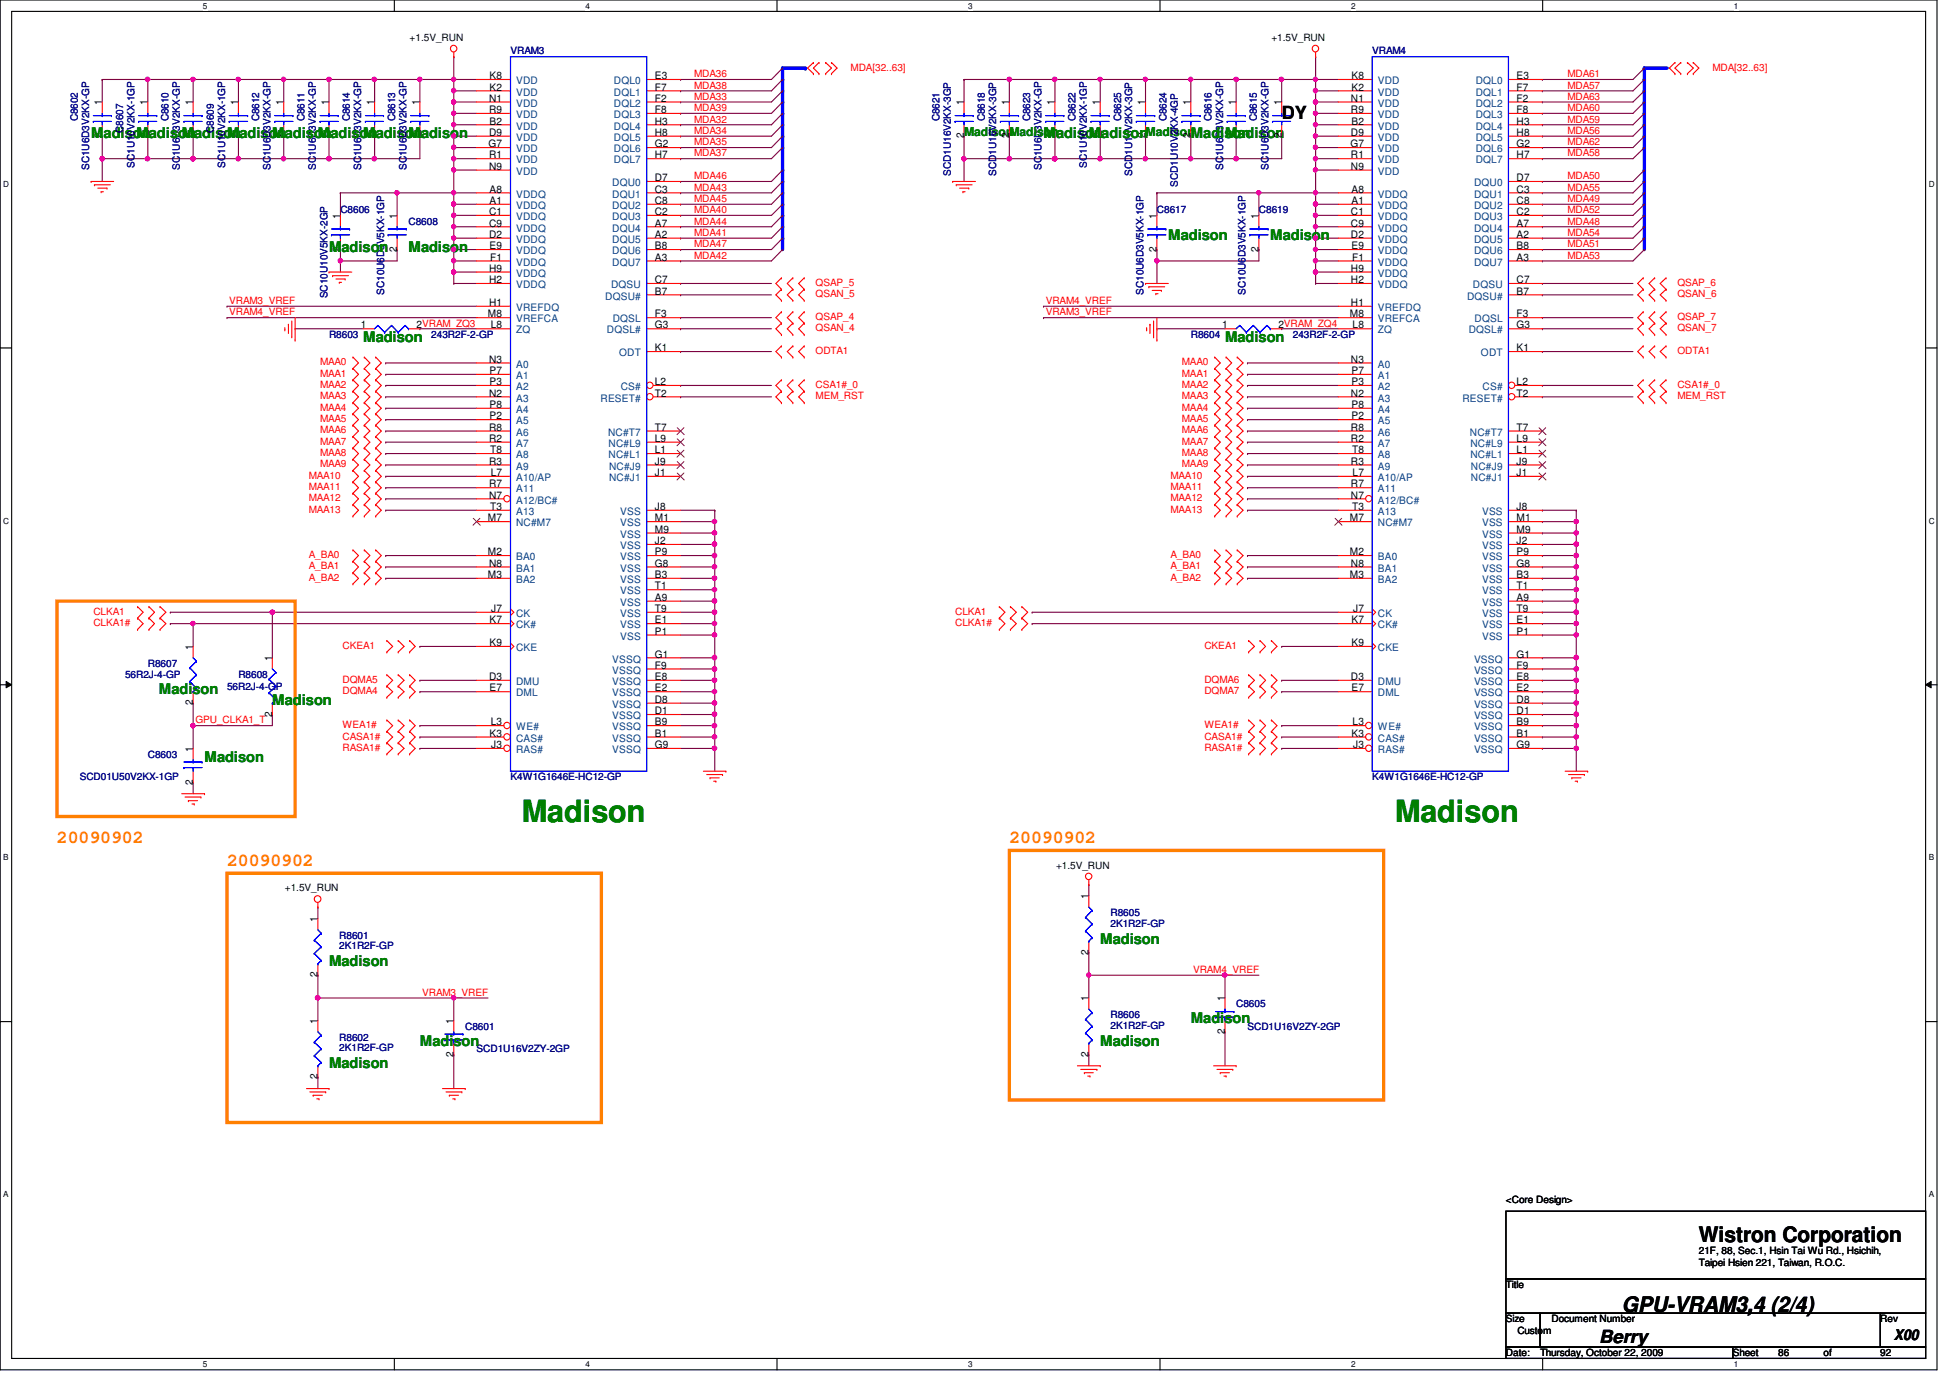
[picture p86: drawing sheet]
<svg xmlns="http://www.w3.org/2000/svg" width="297mm" height="210mm" viewBox="0 0 297 210" stroke-linecap="round" stroke-linejoin="round" font-family="sans-serif">
<defs><g id="words">
<g font-size="4.7" fill="#008000">
<text x="79.5" y="125.2">Madison</text>
<text x="212.5" y="125.2">Madison</text>
</g>
<g font-size="3.3">
<text x="258.8" y="189.2">Wistron Corporation</text>
<text x="247.1" y="199.9">GPU-VRAM3,4 (2/4)</text>
</g>
<g font-size="2.8">
<text x="195.2" y="18.1">DY</text>
<text x="243.6" y="204.6">Berry</text>
</g>
<g font-size="2.8" fill="#ff8000">
<text x="8.7" y="128.4">20090902</text>
<text x="34.6" y="131.9">20090902</text>
<text x="153.8" y="128.4">20090902</text>
</g>
<g font-size="2.2" fill="#008000">
<text x="13.9" y="21.1">Madison</text>
<text x="20.8" y="21.1">Madison</text>
<text x="27.7" y="21.1">Madison</text>
<text x="34.6" y="21.1">Madison</text>
<text x="41.5" y="21.1">Madison</text>
<text x="48.4" y="21.1">Madison</text>
<text x="55.3" y="21.1">Madison</text>
<text x="62.2" y="21.1">Madison</text>
<text x="159" y="21.1">Madison</text>
<text x="165.9" y="21.1">Madison</text>
<text x="181.4" y="21.1">Madison</text>
<text x="186.6" y="21.1">Madison</text>
<text x="50.1" y="38.4">Madison</text>
<text x="62.2" y="38.4">Madison</text>
<text x="178" y="36.6">Madison</text>
<text x="193.5" y="36.6">Madison</text>
<text x="55.3" y="52.2">Madison</text>
<text x="186.6" y="52.2">Madison</text>
<text x="24.2" y="105.7">Madison</text>
<text x="41.5" y="107.4">Madison</text>
<text x="31.2" y="116.1">Madison</text>
<text x="167.6" y="143.7">Madison</text>
<text x="50.1" y="147.2">Madison</text>
<text x="181.4" y="155.8">Madison</text>
<text x="64" y="159.3">Madison</text>
<text x="167.6" y="159.3">Madison</text>
<text x="50.1" y="162.7">Madison</text>
</g>
<text font-size="2.2" x="288.5" y="204.1">X00</text>
<g font-size="1.9" fill="#008000">
<text x="146.9" y="20.7">MadisonMadison</text>
<text x="174.5" y="20.7">Madison</text>
</g>
<g font-size="1.6">
<text x="15.5" y="16" transform="rotate(-90 15.5 16)">1</text>
<text x="22.5" y="16" transform="rotate(-90 22.5 16)">1</text>
<text x="29.4" y="16" transform="rotate(-90 29.4 16)">1</text>
<text x="36.3" y="16" transform="rotate(-90 36.3 16)">1</text>
<text x="43.2" y="16" transform="rotate(-90 43.2 16)">1</text>
<text x="50.1" y="16" transform="rotate(-90 50.1 16)">1</text>
<text x="57" y="16" transform="rotate(-90 57 16)">1</text>
<text x="63.9" y="16" transform="rotate(-90 63.9 16)">1</text>
<text x="74.5" y="15.5">N1</text>
<text x="74.5" y="17.2">R9</text>
<text x="74.6" y="13.8">K2</text>
<text x="74.6" y="12.1">K8</text>
<text x="99.7" y="12.1">E3</text>
<text x="99.7" y="13.8">F7</text>
<text x="99.7" y="15.5">F2</text>
<text x="99.7" y="17.2">F8</text>
<text x="146.8" y="16" transform="rotate(-90 146.8 16)">1</text>
<text x="153.7" y="16" transform="rotate(-90 153.7 16)">1</text>
<text x="160.7" y="16" transform="rotate(-90 160.7 16)">1</text>
<text x="167.6" y="16" transform="rotate(-90 167.6 16)">1</text>
<text x="174.5" y="16" transform="rotate(-90 174.5 16)">1</text>
<text x="181.4" y="16" transform="rotate(-90 181.4 16)">1</text>
<text x="188.3" y="16" transform="rotate(-90 188.3 16)">1</text>
<text x="195.2" y="16" transform="rotate(-90 195.2 16)">1</text>
<text x="205.8" y="15.5">N1</text>
<text x="205.8" y="17.2">R9</text>
<text x="205.9" y="13.8">K2</text>
<text x="205.9" y="12.1">K8</text>
<text x="231" y="12.1">E3</text>
<text x="231" y="13.8">F7</text>
<text x="231" y="15.5">F2</text>
<text x="231" y="17.2">F8</text>
<text x="15.5" y="21.1" transform="rotate(-90 15.5 21.1)">2</text>
<text x="22.5" y="21.1" transform="rotate(-90 22.5 21.1)">2</text>
<text x="29.4" y="21.1" transform="rotate(-90 29.4 21.1)">2</text>
<text x="36.3" y="21.1" transform="rotate(-90 36.3 21.1)">2</text>
<text x="43.2" y="21.1" transform="rotate(-90 43.2 21.1)">2</text>
<text x="50.1" y="21.1" transform="rotate(-90 50.1 21.1)">2</text>
<text x="57" y="21.1" transform="rotate(-90 57 21.1)">2</text>
<text x="63.9" y="21.1" transform="rotate(-90 63.9 21.1)">2</text>
<text x="74.4" y="22.4">G7</text>
<text x="74.5" y="20.7">D9</text>
<text x="74.6" y="19">B2</text>
<text x="99.7" y="19">H3</text>
<text x="99.7" y="20.7">H8</text>
<text x="99.7" y="22.4">G2</text>
<text x="146.8" y="21.1" transform="rotate(-90 146.8 21.1)">2</text>
<text x="153.7" y="21.1" transform="rotate(-90 153.7 21.1)">2</text>
<text x="160.7" y="21.1" transform="rotate(-90 160.7 21.1)">2</text>
<text x="167.6" y="21.1" transform="rotate(-90 167.6 21.1)">2</text>
<text x="174.5" y="21.1" transform="rotate(-90 174.5 21.1)">2</text>
<text x="181.4" y="21.1" transform="rotate(-90 181.4 21.1)">2</text>
<text x="188.3" y="21.1" transform="rotate(-90 188.3 21.1)">2</text>
<text x="195.2" y="21.1" transform="rotate(-90 195.2 21.1)">2</text>
<text x="205.7" y="22.4">G7</text>
<text x="205.8" y="20.7">D9</text>
<text x="205.9" y="19">B2</text>
<text x="231" y="19">H3</text>
<text x="231" y="20.7">H8</text>
<text x="231" y="22.4">G2</text>
<text x="74.5" y="25.9">N9</text>
<text x="74.5" y="24.1">R1</text>
<text x="74.6" y="29.3">A8</text>
<text x="99.7" y="24.1">H7</text>
<text x="99.7" y="27.6">D7</text>
<text x="99.7" y="29.3">C3</text>
<text x="205.8" y="25.9">N9</text>
<text x="205.8" y="24.1">R1</text>
<text x="205.9" y="29.3">A8</text>
<text x="231" y="24.1">H7</text>
<text x="231" y="27.6">D7</text>
<text x="231" y="29.3">C3</text>
<text x="51.8" y="33.3" transform="rotate(-90 51.8 33.3)">1</text>
<text x="60.4" y="33.3" transform="rotate(-90 60.4 33.3)">1</text>
<text x="74.5" y="32.8">C1</text>
<text x="74.5" y="34.5">C9</text>
<text x="74.6" y="31.1">A1</text>
<text x="99.7" y="31.1">C8</text>
<text x="99.7" y="32.8">C2</text>
<text x="99.7" y="34.5">A7</text>
<text x="176.2" y="33.3" transform="rotate(-90 176.2 33.3)">1</text>
<text x="191.7" y="33.3" transform="rotate(-90 191.7 33.3)">1</text>
<text x="205.8" y="32.8">C1</text>
<text x="205.8" y="34.5">C9</text>
<text x="205.9" y="31.1">A1</text>
<text x="231" y="31.1">C8</text>
<text x="231" y="32.8">C2</text>
<text x="231" y="34.5">A7</text>
<text x="51.8" y="38.4" transform="rotate(-90 51.8 38.4)">2</text>
<text x="60.4" y="38.4" transform="rotate(-90 60.4 38.4)">2</text>
<text x="74.5" y="36.2">D2</text>
<text x="74.5" y="41.4">H9</text>
<text x="74.6" y="38">E9</text>
<text x="74.7" y="39.7">F1</text>
<text x="99.7" y="36.2">A2</text>
<text x="99.7" y="38">B8</text>
<text x="99.7" y="39.7">A3</text>
<text x="176.2" y="38.4" transform="rotate(-90 176.2 38.4)">2</text>
<text x="191.7" y="38.4" transform="rotate(-90 191.7 38.4)">2</text>
<text x="205.8" y="36.2">D2</text>
<text x="205.8" y="41.4">H9</text>
<text x="205.9" y="38">E9</text>
<text x="205.9" y="39.7">F1</text>
<text x="231" y="36.2">A2</text>
<text x="231" y="38">B8</text>
<text x="231" y="39.7">A3</text>
<text x="74.5" y="46.6">H1</text>
<text x="74.5" y="43.1">H2</text>
<text x="99.7" y="43.1">C7</text>
<text x="99.7" y="44.9">B7</text>
<text x="205.8" y="46.6">H1</text>
<text x="205.8" y="43.1">H2</text>
<text x="231" y="43.1">C7</text>
<text x="231" y="44.9">B7</text>
<text x="54.9" y="50">1</text>
<text x="63.5" y="50">2VRAM_ZQ3</text>
<text x="74.3" y="48.3">M8</text>
<text x="74.8" y="50">L8</text>
<text x="99.7" y="48.3">F3</text>
<text x="99.7" y="50">G3</text>
<text x="99.7" y="53.5">K1</text>
<text x="186.2" y="50">1</text>
<text x="194.7" y="50">2VRAM_ZQ4</text>
<text x="205.6" y="48.3">M8</text>
<text x="206" y="50">L8</text>
<text x="231" y="48.3">F3</text>
<text x="231" y="50">G3</text>
<text x="231" y="53.5">K1</text>
<text x="74.5" y="55.2">N3</text>
<text x="74.6" y="57">P7</text>
<text x="74.6" y="58.7">P3</text>
<text x="99.7" y="58.7">L2</text>
<text x="205.8" y="55.2">N3</text>
<text x="205.9" y="57">P7</text>
<text x="205.9" y="58.7">P3</text>
<text x="231" y="58.7">L2</text>
<text x="74.5" y="65.6">R8</text>
<text x="74.5" y="60.4">N2</text>
<text x="74.6" y="63.9">P2</text>
<text x="74.6" y="62.1">P8</text>
<text x="99.7" y="60.4">T2</text>
<text x="99.7" y="65.6">T7</text>
<text x="205.8" y="65.6">R8</text>
<text x="205.8" y="60.4">N2</text>
<text x="205.9" y="63.9">P2</text>
<text x="205.9" y="62.1">P8</text>
<text x="231" y="60.4">T2</text>
<text x="231" y="65.6">T7</text>
<text x="74.5" y="67.3">R2</text>
<text x="74.5" y="70.8">R3</text>
<text x="74.7" y="69">T8</text>
<text x="99.7" y="70.8">J9</text>
<text x="99.7" y="69">L1</text>
<text x="99.7" y="67.3">L9</text>
<text x="205.8" y="67.3">R2</text>
<text x="205.8" y="70.8">R3</text>
<text x="205.9" y="69">T8</text>
<text x="231" y="70.8">J9</text>
<text x="231" y="69">L1</text>
<text x="231" y="67.3">L9</text>
<text x="74.5" y="74.3">R7</text>
<text x="74.5" y="75.9">N7</text>
<text x="74.7" y="77.7">T3</text>
<text x="74.8" y="72.5">L7</text>
<text x="99.7" y="77.7">J8</text>
<text x="99.7" y="72.5">J1</text>
<text x="205.8" y="74.3">R7</text>
<text x="205.8" y="75.9">N7</text>
<text x="205.9" y="77.7">T3</text>
<text x="206" y="72.5">L7</text>
<text x="231" y="77.7">J8</text>
<text x="231" y="72.5">J1</text>
<text x="74.3" y="79.4">M7</text>
<text x="99.7" y="81.2">M9</text>
<text x="99.7" y="79.4">M1</text>
<text x="99.7" y="82.9">J2</text>
<text x="205.6" y="79.4">M7</text>
<text x="231" y="81.2">M9</text>
<text x="231" y="79.4">M1</text>
<text x="231" y="82.9">J2</text>
<text x="74.3" y="84.6">M2</text>
<text x="74.3" y="88.1">M3</text>
<text x="74.5" y="86.3">N8</text>
<text x="99.7" y="88.1">B3</text>
<text x="99.7" y="89.8">T1</text>
<text x="99.7" y="84.6">P9</text>
<text x="99.7" y="86.3">G8</text>
<text x="205.6" y="84.6">M2</text>
<text x="205.6" y="88.1">M3</text>
<text x="205.8" y="86.3">N8</text>
<text x="231" y="88.1">B3</text>
<text x="231" y="89.8">T1</text>
<text x="231" y="84.6">P9</text>
<text x="231" y="86.3">G8</text>
<text x="74.6" y="95">K7</text>
<text x="74.8" y="93.2">J7</text>
<text x="99.7" y="91.5">A9</text>
<text x="99.7" y="95">E1</text>
<text x="99.7" y="93.2">T9</text>
<text x="205.9" y="95">K7</text>
<text x="206.1" y="93.2">J7</text>
<text x="231" y="91.5">A9</text>
<text x="231" y="95">E1</text>
<text x="231" y="93.2">T9</text>
<text x="29.4" y="99" transform="rotate(-90 29.4 99)">1</text>
<text x="41.4" y="100.7" transform="rotate(-90 41.4 100.7)">1</text>
<text x="74.6" y="98.4">K9</text>
<text x="99.7" y="100.2">G1</text>
<text x="99.7" y="101.9">F9</text>
<text x="99.7" y="96.7">P1</text>
<text x="205.9" y="98.4">K9</text>
<text x="231" y="100.2">G1</text>
<text x="231" y="101.9">F9</text>
<text x="231" y="96.7">P1</text>
<text x="29.4" y="107.4" transform="rotate(-90 29.4 107.4)">2</text>
<text x="74.5" y="103.6">D3</text>
<text x="74.6" y="105.3">E7</text>
<text x="99.7" y="107.1">D8</text>
<text x="99.7" y="105.3">E2</text>
<text x="99.7" y="103.6">E8</text>
<text x="205.8" y="103.6">D3</text>
<text x="205.9" y="105.3">E7</text>
<text x="231" y="107.1">D8</text>
<text x="231" y="105.3">E2</text>
<text x="231" y="103.6">E8</text>
<text x="41.4" y="109.2" transform="rotate(-90 41.4 109.2)">2</text>
<text x="74.6" y="112.2">K3</text>
<text x="74.8" y="110.5">L3</text>
<text x="74.8" y="114">J3</text>
<text x="99.7" y="114">G9</text>
<text x="99.7" y="110.5">B9</text>
<text x="99.7" y="112.2">B1</text>
<text x="99.7" y="108.8">D1</text>
<text x="205.9" y="112.2">K3</text>
<text x="206" y="110.5">L3</text>
<text x="206.1" y="114">J3</text>
<text x="231" y="114">G9</text>
<text x="231" y="110.5">B9</text>
<text x="231" y="112.2">B1</text>
<text x="231" y="108.8">D1</text>
<text x="29.4" y="119.5" transform="rotate(-90 29.4 119.5)">2</text>
<text x="29.4" y="114.5" transform="rotate(-90 29.4 114.5)">1</text>
<text x="165.8" y="136.9" transform="rotate(-90 165.8 136.9)">1</text>
<text x="48.4" y="140.4" transform="rotate(-90 48.4 140.4)">1</text>
<text x="48.4" y="148.9" transform="rotate(-90 48.4 148.9)">2</text>
<text x="165.8" y="145.5" transform="rotate(-90 165.8 145.5)">2</text>
<text x="48.4" y="156" transform="rotate(-90 48.4 156)">1</text>
<text x="69.1" y="156" transform="rotate(-90 69.1 156)">1</text>
<text x="165.8" y="152.5" transform="rotate(-90 165.8 152.5)">1</text>
<text x="186.6" y="152.5" transform="rotate(-90 186.6 152.5)">1</text>
<text x="69.1" y="161" transform="rotate(-90 69.1 161)">2</text>
<text x="165.8" y="161" transform="rotate(-90 165.8 161)">2</text>
<text x="186.6" y="157.5" transform="rotate(-90 186.6 157.5)">2</text>
<text x="48.4" y="164.4" transform="rotate(-90 48.4 164.4)">2</text>
</g>
<g font-size="1.6" fill="#004080">
<text x="78.6" y="14.6">VDD</text>
<text x="78.6" y="12.8">VDD</text>
<text x="78.6" y="16.3">VDD</text>
<text x="78.6" y="18">VDD</text>
<text x="93.5" y="12.8">DQL0</text>
<text x="93.5" y="14.6">DQL1</text>
<text x="93.5" y="16.3">DQL2</text>
<text x="93.5" y="18">DQL3</text>
<text x="209.9" y="14.6">VDD</text>
<text x="209.9" y="12.8">VDD</text>
<text x="209.9" y="16.3">VDD</text>
<text x="209.9" y="18">VDD</text>
<text x="224.8" y="12.8">DQL0</text>
<text x="224.8" y="14.6">DQL1</text>
<text x="224.8" y="16.3">DQL2</text>
<text x="224.8" y="18">DQL3</text>
<text x="78.6" y="19.7">VDD</text>
<text x="78.6" y="21.5">VDD</text>
<text x="78.6" y="23.2">VDD</text>
<text x="93.5" y="19.7">DQL4</text>
<text x="93.5" y="21.5">DQL5</text>
<text x="93.5" y="23.2">DQL6</text>
<text x="209.9" y="19.7">VDD</text>
<text x="209.9" y="21.5">VDD</text>
<text x="209.9" y="23.2">VDD</text>
<text x="224.8" y="19.7">DQL4</text>
<text x="224.8" y="21.5">DQL5</text>
<text x="224.8" y="23.2">DQL6</text>
<text x="78.6" y="26.6">VDD</text>
<text x="78.6" y="24.9">VDD</text>
<text x="93.3" y="28.4">DQU0</text>
<text x="93.5" y="24.9">DQL7</text>
<text x="209.9" y="26.6">VDD</text>
<text x="209.9" y="24.9">VDD</text>
<text x="224.5" y="28.4">DQU0</text>
<text x="224.8" y="24.9">DQL7</text>
<text x="78.6" y="31.8">VDDQ</text>
<text x="78.6" y="30.1">VDDQ</text>
<text x="78.6" y="33.5">VDDQ</text>
<text x="78.6" y="35.3">VDDQ</text>
<text x="93.3" y="30.1">DQU1</text>
<text x="93.3" y="31.8">DQU2</text>
<text x="93.3" y="33.5">DQU3</text>
<text x="93.3" y="35.3">DQU4</text>
<text x="209.9" y="31.8">VDDQ</text>
<text x="209.9" y="30.1">VDDQ</text>
<text x="209.9" y="33.5">VDDQ</text>
<text x="209.9" y="35.3">VDDQ</text>
<text x="224.5" y="30.1">DQU1</text>
<text x="224.5" y="31.8">DQU2</text>
<text x="224.5" y="33.5">DQU3</text>
<text x="224.5" y="35.3">DQU4</text>
<text x="78.6" y="37">VDDQ</text>
<text x="78.6" y="38.7">VDDQ</text>
<text x="78.6" y="40.5">VDDQ</text>
<text x="93.3" y="37">DQU5</text>
<text x="93.3" y="38.7">DQU6</text>
<text x="93.3" y="40.5">DQU7</text>
<text x="209.9" y="37">VDDQ</text>
<text x="209.9" y="38.7">VDDQ</text>
<text x="209.9" y="40.5">VDDQ</text>
<text x="224.5" y="37">DQU5</text>
<text x="224.5" y="38.7">DQU6</text>
<text x="224.5" y="40.5">DQU7</text>
<text x="78.6" y="47.4">VREFDQ</text>
<text x="78.6" y="43.9">VDDQ</text>
<text x="78.6" y="42.2">VDDQ</text>
<text x="92.2" y="45.6">DQSU#</text>
<text x="93.1" y="43.9">DQSU</text>
<text x="209.9" y="47.4">VREFDQ</text>
<text x="209.9" y="43.9">VDDQ</text>
<text x="209.9" y="42.2">VDDQ</text>
<text x="223.5" y="45.6">DQSU#</text>
<text x="224.4" y="43.9">DQSU</text>
<text x="78.6" y="49.1">VREFCA</text>
<text x="78.6" y="50.8">ZQ</text>
<text x="92.5" y="50.8">DQSL#</text>
<text x="93.3" y="49.1">DQSL</text>
<text x="209.9" y="49.1">VREFCA</text>
<text x="209.9" y="50.8">ZQ</text>
<text x="223.7" y="50.8">DQSL#</text>
<text x="224.6" y="49.1">DQSL</text>
<text x="78.6" y="57.7">A1</text>
<text x="78.6" y="56">A0</text>
<text x="78.6" y="59.4">A2</text>
<text x="94.3" y="54.3">ODT</text>
<text x="94.6" y="59.4">CS#</text>
<text x="209.9" y="57.7">A1</text>
<text x="209.9" y="56">A0</text>
<text x="209.9" y="59.4">A2</text>
<text x="225.6" y="54.3">ODT</text>
<text x="225.8" y="59.4">CS#</text>
<text x="78.6" y="64.6">A5</text>
<text x="78.6" y="61.2">A3</text>
<text x="78.6" y="62.9">A4</text>
<text x="91.5" y="61.2">RESET#</text>
<text x="209.9" y="64.6">A5</text>
<text x="209.9" y="61.2">A3</text>
<text x="209.9" y="62.9">A4</text>
<text x="222.8" y="61.2">RESET#</text>
<text x="78.6" y="68.1">A7</text>
<text x="78.6" y="69.8">A8</text>
<text x="78.6" y="66.4">A6</text>
<text x="78.6" y="71.5">A9</text>
<text x="92.6" y="66.4">NC#T7</text>
<text x="92.7" y="69.8">NC#L1</text>
<text x="92.7" y="68.1">NC#L9</text>
<text x="92.8" y="71.5">NC#J9</text>
<text x="209.9" y="68.1">A7</text>
<text x="209.9" y="69.8">A8</text>
<text x="209.9" y="66.4">A6</text>
<text x="209.9" y="71.5">A9</text>
<text x="223.9" y="66.4">NC#T7</text>
<text x="224" y="69.8">NC#L1</text>
<text x="224" y="68.1">NC#L9</text>
<text x="224.1" y="71.5">NC#J9</text>
<text x="78.6" y="73.3">A10/AP</text>
<text x="78.6" y="75">A11</text>
<text x="78.6" y="76.7">A12/BC#</text>
<text x="92.8" y="73.3">NC#J1</text>
<text x="209.9" y="73.3">A10/AP</text>
<text x="209.9" y="75">A11</text>
<text x="209.9" y="76.7">A12/BC#</text>
<text x="224.1" y="73.3">NC#J1</text>
<text x="78.6" y="78.4">A13</text>
<text x="78.6" y="80.2">NC#M7</text>
<text x="94.5" y="81.9">VSS</text>
<text x="94.5" y="80.2">VSS</text>
<text x="94.5" y="78.4">VSS</text>
<text x="94.5" y="83.7">VSS</text>
<text x="209.9" y="78.4">A13</text>
<text x="209.9" y="80.2">NC#M7</text>
<text x="225.8" y="81.9">VSS</text>
<text x="225.8" y="80.2">VSS</text>
<text x="225.8" y="78.4">VSS</text>
<text x="225.8" y="83.7">VSS</text>
<text x="78.6" y="87.1">BA1</text>
<text x="78.6" y="85.3">BA0</text>
<text x="78.6" y="88.8">BA2</text>
<text x="94.5" y="88.8">VSS</text>
<text x="94.5" y="85.3">VSS</text>
<text x="94.5" y="87.1">VSS</text>
<text x="209.9" y="87.1">BA1</text>
<text x="209.9" y="85.3">BA0</text>
<text x="209.9" y="88.8">BA2</text>
<text x="225.8" y="88.8">VSS</text>
<text x="225.8" y="85.3">VSS</text>
<text x="225.8" y="87.1">VSS</text>
<text x="78.6" y="95.7">CK#</text>
<text x="78.6" y="94">CK</text>
<text x="94.5" y="92.3">VSS</text>
<text x="94.5" y="95.7">VSS</text>
<text x="94.5" y="94">VSS</text>
<text x="94.5" y="90.6">VSS</text>
<text x="209.9" y="95.7">CK#</text>
<text x="209.9" y="94">CK</text>
<text x="225.8" y="92.3">VSS</text>
<text x="225.8" y="95.7">VSS</text>
<text x="225.8" y="94">VSS</text>
<text x="225.8" y="90.6">VSS</text>
<text x="78.6" y="99.2">CKE</text>
<text x="93.3" y="100.9">VSSQ</text>
<text x="94.5" y="97.5">VSS</text>
<text x="209.9" y="99.2">CKE</text>
<text x="224.5" y="100.9">VSSQ</text>
<text x="225.8" y="97.5">VSS</text>
<text x="78.6" y="104.4">DMU</text>
<text x="78.6" y="106.1">DML</text>
<text x="93.3" y="102.6">VSSQ</text>
<text x="93.3" y="107.8">VSSQ</text>
<text x="93.3" y="106.1">VSSQ</text>
<text x="93.3" y="104.4">VSSQ</text>
<text x="209.9" y="104.4">DMU</text>
<text x="209.9" y="106.1">DML</text>
<text x="224.5" y="102.6">VSSQ</text>
<text x="224.5" y="107.8">VSSQ</text>
<text x="224.5" y="106.1">VSSQ</text>
<text x="224.5" y="104.4">VSSQ</text>
<text x="78.6" y="111.3">WE#</text>
<text x="78.6" y="113">CAS#</text>
<text x="93.3" y="111.3">VSSQ</text>
<text x="93.3" y="113">VSSQ</text>
<text x="93.3" y="109.6">VSSQ</text>
<text x="209.9" y="111.3">WE#</text>
<text x="209.9" y="113">CAS#</text>
<text x="224.5" y="111.3">VSSQ</text>
<text x="224.5" y="113">VSSQ</text>
<text x="224.5" y="109.6">VSSQ</text>
<text x="78.6" y="114.7">RAS#</text>
<text x="93.3" y="114.7">VSSQ</text>
<text x="209.9" y="114.7">RAS#</text>
<text x="224.5" y="114.7">VSSQ</text>
</g>
<g font-size="1.5">
<text x="62.4" y="6.2">+1.5V_RUN</text>
<text x="193.7" y="6.2">+1.5V_RUN</text>
<text x="43.4" y="135.8">+1.5V_RUN</text>
<text x="160.9" y="132.3">+1.5V_RUN</text>
<text x="229.4" y="183.3">&lt;Core Design&gt;</text>
<text x="258.8" y="191.1">21F, 88, Sec.1, Hsin Tai Wu Rd., Hsichih,</text>
<text x="229.4" y="196.2">Title</text>
<text x="258.8" y="192.8">Taipei Hsien 221, Taiwan, R.O.C.</text>
<text x="229.4" y="201.4">Size</text>
<text x="231.1" y="203.2">Custom</text>
<text x="236.3" y="201.4">Document Number</text>
<text x="286.4" y="201.4">Rev</text>
<text x="229.4" y="206.6">Date:</text>
<text x="234.6" y="206.6">Thursday, October 22, 2009</text>
<text x="263.9" y="206.6">Sheet</text>
<text x="270.9" y="206.6">86</text>
<text x="277.8" y="206.6">of</text>
<text x="286.4" y="206.6">92</text>
</g>
<g font-size="1.5" fill="#000080">
<text x="77.8" y="8.3">VRAM3</text>
<text x="209" y="8.3">VRAM4</text>
<text x="11.8" y="18.5" transform="rotate(-90 11.8 18.5)">C8602</text>
<text x="18.8" y="20.2" transform="rotate(-90 18.8 20.2)">C8607</text>
<text x="25.7" y="18.5" transform="rotate(-90 25.7 18.5)">C8610</text>
<text x="32.6" y="20.2" transform="rotate(-90 32.6 20.2)">C8609</text>
<text x="39.5" y="18.5" transform="rotate(-90 39.5 18.5)">C8612</text>
<text x="46.4" y="18.5" transform="rotate(-90 46.4 18.5)">C8611</text>
<text x="53.3" y="18.5" transform="rotate(-90 53.3 18.5)">C8614</text>
<text x="60.2" y="18.5" transform="rotate(-90 60.2 18.5)">C8613</text>
<text x="143.1" y="18.5" transform="rotate(-90 143.1 18.5)">C8621</text>
<text x="150" y="18.5" transform="rotate(-90 150 18.5)">C8618</text>
<text x="156.9" y="18.5" transform="rotate(-90 156.9 18.5)">C8623</text>
<text x="163.8" y="18.5" transform="rotate(-90 163.8 18.5)">C8622</text>
<text x="170.8" y="18.5" transform="rotate(-90 170.8 18.5)">C8625</text>
<text x="177.7" y="18.5" transform="rotate(-90 177.7 18.5)">C8624</text>
<text x="184.6" y="18.5" transform="rotate(-90 184.6 18.5)">C8616</text>
<text x="191.5" y="18.5" transform="rotate(-90 191.5 18.5)">C8615</text>
<text x="13.6" y="25.9" transform="rotate(-90 13.6 25.9)">SC1U6D3V2KX-GP</text>
<text x="20.5" y="25.6" transform="rotate(-90 20.5 25.6)">SC1U10V2KX-1GP</text>
<text x="27.4" y="25.9" transform="rotate(-90 27.4 25.9)">SC1U6D3V2KX-GP</text>
<text x="34.3" y="25.6" transform="rotate(-90 34.3 25.6)">SC1U10V2KX-1GP</text>
<text x="41.2" y="25.9" transform="rotate(-90 41.2 25.9)">SC1U6D3V2KX-GP</text>
<text x="48.1" y="25.9" transform="rotate(-90 48.1 25.9)">SC1U6D3V2KX-GP</text>
<text x="55" y="25.9" transform="rotate(-90 55 25.9)">SC1U6D3V2KX-GP</text>
<text x="61.9" y="25.9" transform="rotate(-90 61.9 25.9)">SC1U6D3V2KX-GP</text>
<text x="144.9" y="26.8" transform="rotate(-90 144.9 26.8)">SCD1U16V2KX-3GP</text>
<text x="151.8" y="26.8" transform="rotate(-90 151.8 26.8)">SCD1U16V2KX-3GP</text>
<text x="158.7" y="25.9" transform="rotate(-90 158.7 25.9)">SC1U6D3V2KX-GP</text>
<text x="165.6" y="25.6" transform="rotate(-90 165.6 25.6)">SC1U10V2KX-1GP</text>
<text x="172.5" y="26.8" transform="rotate(-90 172.5 26.8)">SCD1U16V2KX-3GP</text>
<text x="179.4" y="28.5" transform="rotate(-90 179.4 28.5)">SCD1U10V2KX-4GP</text>
<text x="186.3" y="25.9" transform="rotate(-90 186.3 25.9)">SC1U6D3V2KX-GP</text>
<text x="193.2" y="25.9" transform="rotate(-90 193.2 25.9)">SC1U6D3V2KX-GP</text>
<text x="51.9" y="32.5">C8606</text>
<text x="62.2" y="34.2">C8608</text>
<text x="176.2" y="32.5">C8617</text>
<text x="191.8" y="32.5">C8619</text>
<text x="49.9" y="45.4" transform="rotate(-90 49.9 45.4)">SC10U10V5KX-2GP</text>
<text x="58.5" y="44.9" transform="rotate(-90 58.5 44.9)">SC10U6D3V5KX-1GP</text>
<text x="174.2" y="44.9" transform="rotate(-90 174.2 44.9)">SC10U6D3V5KX-1GP</text>
<text x="189.7" y="44.9" transform="rotate(-90 189.7 44.9)">SC10U6D3V5KX-1GP</text>
<text x="50.1" y="51.5">R8603</text>
<text x="65.7" y="51.5">243R2F-2-GP</text>
<text x="181.4" y="51.5">R8604</text>
<text x="196.9" y="51.5">243R2F-2-GP</text>
<text x="22.5" y="101.6">R8607</text>
<text x="19" y="103.3">56R2J-4-GP</text>
<text x="34.6" y="105">56R2J-4-GP</text>
<text x="36.3" y="103.3">R8608</text>
<text x="12.1" y="118.9">SCD01U50V2KX-1GP</text>
<text x="22.5" y="115.4">C8603</text>
<text x="77.8" y="118.9">K4W1G1646E-HC12-GP</text>
<text x="209" y="118.9">K4W1G1646E-HC12-GP</text>
<text x="51.7" y="143">R8601</text>
<text x="169.2" y="139.6">R8605</text>
<text x="169.2" y="141.1">2K1R2F-GP</text>
<text x="51.7" y="144.6">2K1R2F-GP</text>
<text x="169.2" y="155.1">R8606</text>
<text x="188.3" y="153.4">C8605</text>
<text x="51.7" y="158.6">R8602</text>
<text x="51.7" y="160.1">2K1R2F-GP</text>
<text x="70.9" y="156.8">C8601</text>
<text x="72.6" y="160.3">SCD1U16V2ZY-2GP</text>
<text x="169.2" y="156.7">2K1R2F-GP</text>
<text x="190" y="156.8">SCD1U16V2ZY-2GP</text>
</g>
<g font-size="1.5" fill="#f00">
<text x="105.7" y="11.8">MDA36</text>
<text x="129.6" y="10.8">MDA[32..63]</text>
<text x="238.8" y="11.8">MDA61</text>
<text x="260.9" y="10.8">MDA[32..63]</text>
<text x="105.7" y="16.9">MDA39</text>
<text x="105.7" y="13.5">MDA38</text>
<text x="105.7" y="15.2">MDA33</text>
<text x="238.8" y="16.9">MDA60</text>
<text x="238.8" y="13.5">MDA57</text>
<text x="238.8" y="15.2">MDA63</text>
<text x="105.7" y="23.8">MDA37</text>
<text x="105.7" y="22.1">MDA35</text>
<text x="105.7" y="20.4">MDA34</text>
<text x="105.7" y="18.7">MDA32</text>
<text x="238.8" y="23.8">MDA58</text>
<text x="238.8" y="20.4">MDA56</text>
<text x="238.8" y="22.1">MDA62</text>
<text x="238.8" y="18.7">MDA59</text>
<text x="105.7" y="27.3">MDA46</text>
<text x="105.7" y="29">MDA43</text>
<text x="238.8" y="29">MDA55</text>
<text x="238.8" y="27.3">MDA50</text>
<text x="105.7" y="34.2">MDA44</text>
<text x="105.7" y="32.5">MDA40</text>
<text x="105.7" y="35.9">MDA41</text>
<text x="105.7" y="30.8">MDA45</text>
<text x="238.8" y="34.2">MDA48</text>
<text x="238.8" y="30.8">MDA49</text>
<text x="238.8" y="35.9">MDA54</text>
<text x="238.8" y="32.5">MDA52</text>
<text x="105.7" y="37.7">MDA47</text>
<text x="105.7" y="39.4">MDA42</text>
<text x="238.8" y="39.4">MDA53</text>
<text x="238.8" y="37.7">MDA51</text>
<text x="34.9" y="46.3">VRAM3_VREF</text>
<text x="124.2" y="43.6">QSAP_5</text>
<text x="124.2" y="45.3">QSAN_5</text>
<text x="159.3" y="46.3">VRAM4_VREF</text>
<text x="255.5" y="45.3">QSAN_6</text>
<text x="255.5" y="43.6">QSAP_6</text>
<text x="34.9" y="48">VRAM4_VREF</text>
<text x="124.2" y="53.9">ODTA1</text>
<text x="124.2" y="48.7">QSAP_4</text>
<text x="124.2" y="50.5">QSAN_4</text>
<text x="159.3" y="48">VRAM3_VREF</text>
<text x="255.5" y="53.9">ODTA1</text>
<text x="255.5" y="50.5">QSAN_7</text>
<text x="255.5" y="48.7">QSAP_7</text>
<text x="48.8" y="59.1">MAA2</text>
<text x="48.8" y="57.4">MAA1</text>
<text x="48.8" y="55.6">MAA0</text>
<text x="124.2" y="59.1">CSA1#_0</text>
<text x="180" y="59.1">MAA2</text>
<text x="180" y="57.4">MAA1</text>
<text x="180" y="55.6">MAA0</text>
<text x="255.5" y="59.1">CSA1#_0</text>
<text x="48.8" y="60.8">MAA3</text>
<text x="48.8" y="66">MAA6</text>
<text x="48.8" y="64.3">MAA5</text>
<text x="48.8" y="62.6">MAA4</text>
<text x="124.2" y="60.8">MEM_RST</text>
<text x="180" y="60.8">MAA3</text>
<text x="180" y="66">MAA6</text>
<text x="180" y="64.3">MAA5</text>
<text x="180" y="62.6">MAA4</text>
<text x="255.5" y="60.8">MEM_RST</text>
<text x="48.8" y="71.2">MAA9</text>
<text x="48.8" y="69.5">MAA8</text>
<text x="48.8" y="67.7">MAA7</text>
<text x="180" y="71.2">MAA9</text>
<text x="180" y="69.5">MAA8</text>
<text x="180" y="67.7">MAA7</text>
<text x="47" y="76.4">MAA12</text>
<text x="47" y="74.6">MAA11</text>
<text x="47" y="72.9">MAA10</text>
<text x="178.3" y="76.4">MAA12</text>
<text x="178.3" y="74.6">MAA11</text>
<text x="178.3" y="72.9">MAA10</text>
<text x="47" y="78.1">MAA13</text>
<text x="178.3" y="78.1">MAA13</text>
<text x="47" y="88.5">A_BA2</text>
<text x="47" y="86.7">A_BA1</text>
<text x="47" y="85">A_BA0</text>
<text x="178.3" y="88.5">A_BA2</text>
<text x="178.3" y="86.7">A_BA1</text>
<text x="178.3" y="85">A_BA0</text>
<text x="14.2" y="95.4">CLKA1#</text>
<text x="14.2" y="93.6">CLKA1</text>
<text x="145.5" y="95.4">CLKA1#</text>
<text x="145.5" y="93.6">CLKA1</text>
<text x="52.2" y="98.8">CKEA1</text>
<text x="183.5" y="98.8">CKEA1</text>
<text x="52.2" y="104">DQMA5</text>
<text x="52.2" y="105.7">DQMA4</text>
<text x="183.5" y="105.7">DQMA7</text>
<text x="183.5" y="104">DQMA6</text>
<text x="29.8" y="110.2">GPU_CLKA1_T</text>
<text x="52.2" y="112.6">CASA1#</text>
<text x="52.2" y="110.9">WEA1#</text>
<text x="183.5" y="112.6">CASA1#</text>
<text x="183.5" y="110.9">WEA1#</text>
<text x="52.2" y="114.4">RASA1#</text>
<text x="183.5" y="114.4">RASA1#</text>
<text x="181.7" y="148.2">VRAM4_VREF</text>
<text x="64.3" y="151.7">VRAM3_VREF</text>
</g>
<g font-size="1.3">
<text x="30.9" y="1.4">5</text>
<text x="89.2" y="1.4">4</text>
<text x="147.5" y="1.4">3</text>
<text x="205.8" y="1.4">2</text>
<text x="264.1" y="1.4">1</text>
<text x=".5" y="28.5">D</text>
<text x="293.8" y="28.5">D</text>
<text x=".5" y="79.8">C</text>
<text x="293.8" y="79.8">C</text>
<text x=".5" y="131.1">B</text>
<text x="293.8" y="131.1">B</text>
<text x=".5" y="182.4">A</text>
<text x="293.8" y="182.4">A</text>
<text x="30.9" y="208.3">5</text>
<text x="89.2" y="208.3">4</text>
<text x="147.5" y="208.3">3</text>
<text x="205.8" y="208.3">2</text>
<text x="264.1" y="208.3">1</text>
</g>
</g></defs>
<path d="M0 0h295.1v208.7h-295.1zM1.8 1.7h291.5v205.2h-291.5z" fill="none" stroke="#000" stroke-width=".17"/>
<g fill="#fff">
<path d="M30.9 .2h.7v1.4h-.7z"/>
<path d="M30.9 207.1h.7v1.4h-.7z"/>
</g>
<path d="M60.1 0v1.7M60.1 206.9v1.8" fill="none" stroke="#000" stroke-width=".17"/>
<g fill="#fff">
<path d="M89.2 .2h.7v1.4h-.7z"/>
<path d="M89.2 207.1h.7v1.4h-.7z"/>
</g>
<path d="M118.4 0v1.7M118.4 206.9v1.8" fill="none" stroke="#000" stroke-width=".17"/>
<g fill="#fff">
<path d="M147.5 .2h.7v1.4h-.7z"/>
<path d="M147.5 207.1h.7v1.4h-.7z"/>
</g>
<path d="M176.7 0v1.7M176.7 206.9v1.8" fill="none" stroke="#000" stroke-width=".17"/>
<g fill="#fff">
<path d="M205.8 .2h.7v1.4h-.7z"/>
<path d="M205.8 207.1h.7v1.4h-.7z"/>
</g>
<path d="M235 0v1.7M235 206.9v1.8" fill="none" stroke="#000" stroke-width=".17"/>
<g fill="#fff">
<path d="M264.1 .2h.7v1.4h-.7z"/>
<path d="M264.1 207.1h.7v1.4h-.7z"/>
<path d="M.5 27.3h.9v1.4h-.9z"/>
<path d="M293.8 27.3h.9v1.4h-.9z"/>
<path d="M.5 78.6h.9v1.4h-.9z"/>
<path d="M293.8 78.6h.9v1.4h-.9z"/>
</g>
<path d="M0 53h1.8M293.3 53h1.8" fill="none" stroke="#000" stroke-width=".17"/>
<g fill="#fff">
<path d="M.5 129.9h.8v1.4h-.8z"/>
<path d="M293.8 129.9h.8v1.4h-.8z"/>
</g>
<path d="M0 104.3h1.8M293.3 104.3h1.8" fill="none" stroke="#000" stroke-width=".17"/>
<path d="M.9 103.8l.9 .5-.9 .5zM293.3 104.3l.9-.5v1z" fill="#000"/>
<path d="M.9 103.8l.9 .5-.9 .5zM293.3 104.3l.9-.5v1z" fill="none" stroke="#000" stroke-width=".15"/>
<g fill="#fff">
<path d="M.5 181.2h.8v1.4h-.8z"/>
<path d="M293.8 181.2h.8v1.4h-.8z"/>
</g>
<path d="M0 155.6h1.8M293.3 155.6h1.8" fill="none" stroke="#000" stroke-width=".17"/>
<path d="M119.2 36.3v1.7" fill="none" stroke="#00f" stroke-width=".51"/>
<circle cx="119.2" cy="36.3" r=".25" fill="#00f"/>
<path d="M200.4 24.2h.1M200.4 22.5h.1M200.4 24.2h3.5M200.4 22.5v1.7M64 50.1h.1M64 50.1h8.6M195.2 50.1h.1M195.2 50.1h8.7M234.9 82.9h.1M234.9 82.9h5.2" fill="none" stroke="#800040" stroke-width=".17"/>
<circle cx="200.4" cy="24.2" r=".33" fill="#f0f"/>
<circle cx="200.4" cy="24.2" r=".33" fill="none" stroke="#f0f" stroke-width=".17"/>
<circle cx="200.4" cy="22.4" r=".33" fill="#f0f"/>
<circle cx="200.4" cy="22.4" r=".33" fill="none" stroke="#f0f" stroke-width=".17"/>
<path d="M195.2 112.3h.1M195.2 112.3h8.7" fill="none" stroke="#800040" stroke-width=".17"/>
<path d="M250.5 36.3v1.7" fill="none" stroke="#00f" stroke-width=".51"/>
<circle cx="250.5" cy="36.3" r=".25" fill="#00f"/>
<path d="M234.9 110.5h.1M240.1 108.8h.1M240.1 108.8v1.7h-5.2" fill="none" stroke="#800040" stroke-width=".17"/>
<circle cx="240.1" cy="108.8" r=".34" fill="#f0f"/>
<circle cx="240.1" cy="108.8" r=".34" fill="none" stroke="#f0f" stroke-width=".17"/>
<path d="M200.4 20.7h.1M200.4 20.7v1.8M176.2 50.1h.1M176.2 50.1h10.4M234.9 108.8h.1M234.9 107.1h.1M234.9 108.8h5.2M234.9 107.1h5.2" fill="none" stroke="#800040" stroke-width=".17"/>
<circle cx="200.4" cy="20.7" r=".32" fill="#f0f"/>
<circle cx="200.4" cy="20.7" r=".32" fill="none" stroke="#f0f" stroke-width=".17"/>
<path d="M200.4 22.5h.1M200.4 22.5h3.5M195.2 110.5h.1M195.2 110.5h8.7" fill="none" stroke="#800040" stroke-width=".17"/>
<path d="M250.5 10.4h3.5" fill="none" stroke="#00f" stroke-width=".51"/>
<circle cx="250.5" cy="10.4" r=".25" fill="#00f"/>
<path d="M240.1 96.7h.1M240.1 96.7v3.5" fill="none" stroke="#800040" stroke-width=".17"/>
<circle cx="240.1" cy="96.7" r=".33" fill="#f0f"/>
<circle cx="240.1" cy="96.7" r=".33" fill="none" stroke="#f0f" stroke-width=".17"/>
<path d="M234.9 100.2h.1M234.9 105.4h.1M234.9 103.6h.1M234.9 100.2h5.2M234.9 105.4h5.2M234.9 103.6h5.2M240.1 107.1h.1M240.1 107.1v1.7" fill="none" stroke="#800040" stroke-width=".17"/>
<circle cx="240.1" cy="107.1" r=".33" fill="#f0f"/>
<circle cx="240.1" cy="107.1" r=".33" fill="none" stroke="#f0f" stroke-width=".17"/>
<path d="M200.4 25.9h.1M200.4 25.9v3.5M234.9 101.9h.1M240.1 100.2h.1M240.1 100.2v1.7h-5.2" fill="none" stroke="#800040" stroke-width=".17"/>
<circle cx="240.1" cy="100.2" r=".34" fill="#f0f"/>
<circle cx="240.1" cy="100.2" r=".34" fill="none" stroke="#f0f" stroke-width=".17"/>
<path d="M200.4 19h.1M200.4 19v1.7M200.4 20.7h.1M200.4 20.7h3.5" fill="none" stroke="#800040" stroke-width=".17"/>
<circle cx="200.4" cy="19" r=".32" fill="#f0f"/>
<circle cx="200.4" cy="19" r=".32" fill="none" stroke="#f0f" stroke-width=".17"/>
<path d="M200.4 41.4h.1M200.4 41.4h3.5M234.9 79.5h.1M240.1 77.7h.1M240.1 77.7v1.8h-5.2M240.1 114h.1M240.1 114v3.5" fill="none" stroke="#800040" stroke-width=".17"/>
<circle cx="240.1" cy="114" r=".33" fill="#f0f"/>
<circle cx="240.1" cy="114" r=".33" fill="none" stroke="#f0f" stroke-width=".17"/>
<path d="M200.4 39.8h.1M200.4 39.8v1.6" fill="none" stroke="#800040" stroke-width=".17"/>
<circle cx="200.4" cy="39.7" r=".33" fill="#f0f"/>
<circle cx="200.4" cy="39.7" r=".33" fill="none" stroke="#f0f" stroke-width=".17"/>
<path d="M200.4 38h.1M200.4 38v1.8" fill="none" stroke="#800040" stroke-width=".17"/>
<circle cx="200.4" cy="38" r=".32" fill="#f0f"/>
<circle cx="200.4" cy="38" r=".32" fill="none" stroke="#f0f" stroke-width=".17"/>
<path d="M200.4 39.8h.1M200.4 38h.1M200.4 36.3h.1M200.4 39.8h3.5M200.4 38h3.5M200.4 36.3v1.7" fill="none" stroke="#800040" stroke-width=".17"/>
<circle cx="200.4" cy="36.3" r=".32" fill="#f0f"/>
<circle cx="200.4" cy="36.3" r=".32" fill="none" stroke="#f0f" stroke-width=".17"/>
<path d="M200.4 36.3h.1M200.4 34.5h.1M200.4 36.3h3.5M200.4 34.5v1.8" fill="none" stroke="#800040" stroke-width=".17"/>
<circle cx="200.4" cy="34.5" r=".32" fill="#f0f"/>
<circle cx="200.4" cy="34.5" r=".32" fill="none" stroke="#f0f" stroke-width=".17"/>
<path d="M200.4 34.5h.1M200.4 32.8h.1M200.4 34.5h3.5M200.4 32.8v1.7" fill="none" stroke="#800040" stroke-width=".17"/>
<circle cx="200.4" cy="32.8" r=".33" fill="#f0f"/>
<circle cx="200.4" cy="32.8" r=".33" fill="none" stroke="#f0f" stroke-width=".17"/>
<path d="M200.4 32.8h.1M200.4 31.1h.1M200.4 32.8h3.5M200.4 31.1v1.7" fill="none" stroke="#800040" stroke-width=".17"/>
<circle cx="200.4" cy="31.1" r=".33" fill="#f0f"/>
<circle cx="200.4" cy="31.1" r=".33" fill="none" stroke="#f0f" stroke-width=".17"/>
<path d="M200.4 31.1h.1M200.4 29.4h.1M200.4 31.1h3.5M200.4 29.4v1.7" fill="none" stroke="#800040" stroke-width=".17"/>
<circle cx="200.4" cy="29.4" r=".32" fill="#f0f"/>
<circle cx="200.4" cy="29.4" r=".32" fill="none" stroke="#f0f" stroke-width=".17"/>
<path d="M200.4 43.2h.1M200.4 43.2h3.5M234.9 96.7h.1M240.1 95h.1M240.1 95v1.7h-5.2" fill="none" stroke="#800040" stroke-width=".17"/>
<circle cx="240.1" cy="95" r=".33" fill="#f0f"/>
<circle cx="240.1" cy="95" r=".33" fill="none" stroke="#f0f" stroke-width=".17"/>
<path d="M200.4 29.4h.1M200.4 29.4h3.5M200.4 41.4h.1M200.4 41.4v1.8" fill="none" stroke="#800040" stroke-width=".17"/>
<circle cx="200.4" cy="41.4" r=".33" fill="#f0f"/>
<circle cx="200.4" cy="41.4" r=".33" fill="none" stroke="#f0f" stroke-width=".17"/>
<path d="M200.4 19h.1M200.4 17.3h.1M200.4 19h3.5M200.4 17.3v1.7M234.9 95h.1M234.9 95h5.2" fill="none" stroke="#800040" stroke-width=".17"/>
<circle cx="200.4" cy="17.2" r=".32" fill="#f0f"/>
<circle cx="200.4" cy="17.2" r=".32" fill="none" stroke="#f0f" stroke-width=".17"/>
<path d="M190 55.3h.1M190 55.3h13.9M234.9 58.7h.1M234.9 58.7h13.8M234.9 77.7h.1M234.9 77.7h5.2M234.9 81.2h.1M234.9 81.2h5.2M240.1 93.3h.1M240.1 93.3v1.7" fill="none" stroke="#800040" stroke-width=".17"/>
<circle cx="240.1" cy="93.3" r=".34" fill="#f0f"/>
<circle cx="240.1" cy="93.3" r=".34" fill="none" stroke="#f0f" stroke-width=".17"/>
<path d="M200.4 17.3h.1M200.4 15.5h.1M200.4 17.3h3.5M200.4 15.5v1.8" fill="none" stroke="#800040" stroke-width=".17"/>
<circle cx="200.4" cy="15.5" r=".33" fill="#f0f"/>
<circle cx="200.4" cy="15.5" r=".33" fill="none" stroke="#f0f" stroke-width=".17"/>
<path d="M234.9 93.3h.1M240.1 91.6h.1M240.1 91.6v1.7h-5.2" fill="none" stroke="#800040" stroke-width=".17"/>
<circle cx="240.1" cy="91.5" r=".34" fill="#f0f"/>
<circle cx="240.1" cy="91.5" r=".34" fill="none" stroke="#f0f" stroke-width=".17"/>
<path d="M103.7 82.9h5.2M108.9 82.9h.1" fill="none" stroke="#800040" stroke-width=".17"/>
<circle cx="108.8" cy="82.9" r=".34" fill="#f0f"/>
<circle cx="108.8" cy="82.9" r=".34" fill="none" stroke="#f0f" stroke-width=".17"/>
<path d="M234.9 114h.1M240.1 112.3h.1M240.1 112.3v1.7h-5.2" fill="none" stroke="#800040" stroke-width=".17"/>
<circle cx="240.1" cy="112.2" r=".33" fill="#f0f"/>
<circle cx="240.1" cy="112.2" r=".33" fill="none" stroke="#f0f" stroke-width=".17"/>
<path d="M200.4 15.5h.1M200.4 13.8h.1M200.4 15.5h3.5M200.4 13.8v1.7" fill="none" stroke="#800040" stroke-width=".17"/>
<circle cx="200.4" cy="13.8" r=".33" fill="#f0f"/>
<circle cx="200.4" cy="13.8" r=".33" fill="none" stroke="#f0f" stroke-width=".17"/>
<path d="M234.9 91.6h.1M240.1 89.8h.1M240.1 89.8v1.8h-5.2" fill="none" stroke="#800040" stroke-width=".17"/>
<circle cx="240.1" cy="89.8" r=".33" fill="#f0f"/>
<circle cx="240.1" cy="89.8" r=".33" fill="none" stroke="#f0f" stroke-width=".17"/>
<path d="M234.9 112.3h.1M240.1 110.5h.1M240.1 110.5v1.8h-5.2" fill="none" stroke="#800040" stroke-width=".17"/>
<circle cx="240.1" cy="110.5" r=".34" fill="#f0f"/>
<circle cx="240.1" cy="110.5" r=".34" fill="none" stroke="#f0f" stroke-width=".17"/>
<path d="M200.4 13.8h.1M200.4 12.1h.1M200.4 13.8h3.5M200.4 12.1v1.7" fill="none" stroke="#800040" stroke-width=".17"/>
<circle cx="200.4" cy="12.1" r=".32" fill="#f0f"/>
<circle cx="200.4" cy="12.1" r=".32" fill="none" stroke="#f0f" stroke-width=".17"/>
<path d="M157.2 93.3h.1M157.2 93.3h46.7M190 84.6h.1M190 84.6h13.9M234.9 89.8h.1M240.1 88.1h.1M240.1 88.1v1.7h-5.2" fill="none" stroke="#800040" stroke-width=".17"/>
<circle cx="240.1" cy="88.1" r=".33" fill="#f0f"/>
<circle cx="240.1" cy="88.1" r=".33" fill="none" stroke="#f0f" stroke-width=".17"/>
<path d="M157.2 95h.1M157.2 95h46.7M234.9 88.1h.1M240.1 86.4h.1M240.1 86.4v1.7h-5.2" fill="none" stroke="#800040" stroke-width=".17"/>
<circle cx="240.1" cy="86.3" r=".33" fill="#f0f"/>
<circle cx="240.1" cy="86.3" r=".33" fill="none" stroke="#f0f" stroke-width=".17"/>
<path d="M69.1 24.2h.1M69.1 22.5h.1M69.1 24.2h3.5M69.1 22.5v1.7M234.9 60.5h.1M234.9 60.5h13.8" fill="none" stroke="#800040" stroke-width=".17"/>
<circle cx="69.1" cy="24.2" r=".33" fill="#f0f"/>
<circle cx="69.1" cy="24.2" r=".33" fill="none" stroke="#f0f" stroke-width=".17"/>
<circle cx="69.1" cy="22.4" r=".33" fill="#f0f"/>
<circle cx="69.1" cy="22.4" r=".33" fill="none" stroke="#f0f" stroke-width=".17"/>
<g fill="none" stroke="#800040" stroke-width=".17">
<path d="M200.4 12.1h.1M200.4 8.6h.1M200.4 12.1h3.5M200.4 8.6v3.5M200.4 25.9h.1M200.4 24.2h.1M200.4 24.2v1.7M200.4 25.9h3.5M190 86.4h.1M190 88.1h.1M190 86.4h13.9M190 88.1h13.9"/>
<path d="M195.2 98.5h.1M195.2 98.5h8.7"/>
</g>
<circle cx="200.4" cy="25.9" r=".32" fill="#f0f"/>
<circle cx="200.4" cy="25.9" r=".32" fill="none" stroke="#f0f" stroke-width=".17"/>
<path d="M234.9 86.4h.1M240.1 84.6h.1M240.1 84.6v1.8h-5.2" fill="none" stroke="#800040" stroke-width=".17"/>
<circle cx="240.1" cy="84.6" r=".34" fill="#f0f"/>
<circle cx="240.1" cy="84.6" r=".34" fill="none" stroke="#f0f" stroke-width=".17"/>
<g fill="none" stroke="#800040" stroke-width=".17">
<path d="M190 57h.1M190 58.7h.1M190 57h13.9M190 58.7h13.9M234.9 53.6h.1M234.9 53.6h13.8M190 60.5h.1M190 62.2h.1M190 63.9h.1M190 65.7h.1M190 67.4h.1M190 69.1h.1"/>
<path d="M190 70.8h.1M190 72.6h.1M190 74.3h.1M190 76h.1M190 77.7h.1M190 60.5h13.9M190 62.2h13.9M190 63.9h13.9M190 65.7h13.9M190 67.4h13.9M190 69.1h13.9M190 70.8h13.9"/>
<path d="M190 72.6h13.9M190 74.3h13.9M190 76h13.9M190 77.7h13.9M234.9 84.6h.1M240.1 82.9h.1M240.1 82.9v1.7h-5.2M64 112.3h.1M64 112.3h8.6"/>
</g>
<circle cx="240.1" cy="82.9" r=".34" fill="#f0f"/>
<circle cx="240.1" cy="82.9" r=".34" fill="none" stroke="#f0f" stroke-width=".17"/>
<path d="M103.7 110.5h5.2M108.9 110.5h.1M108.9 108.8h.1M108.9 108.8v1.7M195.2 114h.1M195.2 114h8.7" fill="none" stroke="#800040" stroke-width=".17"/>
<circle cx="108.8" cy="108.8" r=".34" fill="#f0f"/>
<circle cx="108.8" cy="108.8" r=".34" fill="none" stroke="#f0f" stroke-width=".17"/>
<path d="M45 50.1h.1M45 50.1h10.3M103.7 108.8h5.2M103.7 107.1h5.2M108.9 108.8h.1M108.9 107.1h.1M108.9 107.1v1.7" fill="none" stroke="#800040" stroke-width=".17"/>
<circle cx="108.8" cy="107.1" r=".33" fill="#f0f"/>
<circle cx="108.8" cy="107.1" r=".33" fill="none" stroke="#f0f" stroke-width=".17"/>
<path d="M69.1 20.7h.1M69.1 20.7v1.8M108.9 81.2h.1M108.9 81.2v1.7M108.9 105.4h.1M108.9 105.4v1.7" fill="none" stroke="#800040" stroke-width=".17"/>
<circle cx="69.1" cy="20.7" r=".32" fill="#f0f"/>
<circle cx="69.1" cy="20.7" r=".32" fill="none" stroke="#f0f" stroke-width=".17"/>
<path d="M69.1 22.5h.1M69.1 22.5h3.5M64 110.5h.1M64 110.5h8.6" fill="none" stroke="#800040" stroke-width=".17"/>
<path d="M119.2 10.4h3.5" fill="none" stroke="#00f" stroke-width=".51"/>
<circle cx="122.7" cy="10.4" r=".25" fill="#00f"/>
<path d="M108.9 96.7h.1M108.9 96.7v3.5" fill="none" stroke="#800040" stroke-width=".17"/>
<circle cx="108.8" cy="96.7" r=".33" fill="#f0f"/>
<circle cx="108.8" cy="96.7" r=".33" fill="none" stroke="#f0f" stroke-width=".17"/>
<path d="M103.7 100.2h5.2M103.7 105.4h5.2M108.9 100.2h.1M108.9 105.4h.1" fill="none" stroke="#800040" stroke-width=".17"/>
<circle cx="108.8" cy="105.3" r=".33" fill="#f0f"/>
<circle cx="108.8" cy="105.3" r=".33" fill="none" stroke="#f0f" stroke-width=".17"/>
<path d="M103.7 103.6h5.2M108.9 103.6h.1M108.9 103.6v1.8" fill="none" stroke="#800040" stroke-width=".17"/>
<circle cx="108.8" cy="103.6" r=".33" fill="#f0f"/>
<circle cx="108.8" cy="103.6" r=".33" fill="none" stroke="#f0f" stroke-width=".17"/>
<path d="M108.9 101.9h.1M108.9 101.9v1.7" fill="none" stroke="#800040" stroke-width=".17"/>
<circle cx="108.8" cy="101.9" r=".34" fill="#f0f"/>
<circle cx="108.8" cy="101.9" r=".34" fill="none" stroke="#f0f" stroke-width=".17"/>
<path d="M69.1 25.9h.1M69.1 25.9v3.5M64 103.6h.1M64 103.6h8.6M103.7 101.9h5.2M108.9 101.9h.1M108.9 100.2h.1M108.9 100.2v1.7" fill="none" stroke="#800040" stroke-width=".17"/>
<circle cx="108.8" cy="100.2" r=".34" fill="#f0f"/>
<circle cx="108.8" cy="100.2" r=".34" fill="none" stroke="#f0f" stroke-width=".17"/>
<path d="M69.1 19h.1M69.1 19v1.7M69.1 20.7h.1M69.1 20.7h3.5" fill="none" stroke="#800040" stroke-width=".17"/>
<circle cx="69.1" cy="19" r=".32" fill="#f0f"/>
<circle cx="69.1" cy="19" r=".32" fill="none" stroke="#f0f" stroke-width=".17"/>
<path d="M69.1 41.4h.1M69.1 41.4h3.5M103.7 79.5h5.2M108.9 79.5h.1M108.9 77.7h.1M108.9 77.7v1.8M108.9 114h.1M108.9 114v3.5" fill="none" stroke="#800040" stroke-width=".17"/>
<circle cx="108.8" cy="114" r=".33" fill="#f0f"/>
<circle cx="108.8" cy="114" r=".33" fill="none" stroke="#f0f" stroke-width=".17"/>
<path d="M69.1 39.8h.1M69.1 39.8v1.6" fill="none" stroke="#800040" stroke-width=".17"/>
<circle cx="69.1" cy="39.7" r=".33" fill="#f0f"/>
<circle cx="69.1" cy="39.7" r=".33" fill="none" stroke="#f0f" stroke-width=".17"/>
<path d="M69.1 38h.1M69.1 38v1.8" fill="none" stroke="#800040" stroke-width=".17"/>
<circle cx="69.1" cy="38" r=".32" fill="#f0f"/>
<circle cx="69.1" cy="38" r=".32" fill="none" stroke="#f0f" stroke-width=".17"/>
<path d="M69.1 39.8h.1M69.1 38h.1M69.1 36.3h.1M69.1 39.8h3.5M69.1 38h3.5M69.1 36.3v1.7" fill="none" stroke="#800040" stroke-width=".17"/>
<circle cx="69.1" cy="36.3" r=".32" fill="#f0f"/>
<circle cx="69.1" cy="36.3" r=".32" fill="none" stroke="#f0f" stroke-width=".17"/>
<path d="M69.1 36.3h.1M69.1 34.5h.1M69.1 36.3h3.5M69.1 34.5v1.8" fill="none" stroke="#800040" stroke-width=".17"/>
<circle cx="69.1" cy="34.5" r=".32" fill="#f0f"/>
<circle cx="69.1" cy="34.5" r=".32" fill="none" stroke="#f0f" stroke-width=".17"/>
<path d="M69.1 34.5h.1M69.1 32.8h.1M69.1 34.5h3.5M69.1 32.8v1.7" fill="none" stroke="#800040" stroke-width=".17"/>
<circle cx="69.1" cy="32.8" r=".33" fill="#f0f"/>
<circle cx="69.1" cy="32.8" r=".33" fill="none" stroke="#f0f" stroke-width=".17"/>
<path d="M69.1 32.8h.1M69.1 31.1h.1M69.1 32.8h3.5M69.1 31.1v1.7" fill="none" stroke="#800040" stroke-width=".17"/>
<circle cx="69.1" cy="31.1" r=".33" fill="#f0f"/>
<circle cx="69.1" cy="31.1" r=".33" fill="none" stroke="#f0f" stroke-width=".17"/>
<path d="M69.1 31.1h.1M69.1 29.4h.1M69.1 31.1h3.5M69.1 29.4v1.7" fill="none" stroke="#800040" stroke-width=".17"/>
<circle cx="69.1" cy="29.4" r=".32" fill="#f0f"/>
<circle cx="69.1" cy="29.4" r=".32" fill="none" stroke="#f0f" stroke-width=".17"/>
<path d="M69.1 43.2h.1M69.1 43.2h3.5M103.7 96.7h5.2M108.9 96.7h.1M108.9 95h.1M108.9 95v1.7" fill="none" stroke="#800040" stroke-width=".17"/>
<circle cx="108.8" cy="95" r=".33" fill="#f0f"/>
<circle cx="108.8" cy="95" r=".33" fill="none" stroke="#f0f" stroke-width=".17"/>
<path d="M69.1 29.4h.1M69.1 29.4h3.5M69.1 41.4h.1M69.1 41.4v1.8" fill="none" stroke="#800040" stroke-width=".17"/>
<circle cx="69.1" cy="41.4" r=".33" fill="#f0f"/>
<circle cx="69.1" cy="41.4" r=".33" fill="none" stroke="#f0f" stroke-width=".17"/>
<path d="M69.1 19h.1M69.1 17.3h.1M69.1 19h3.5M69.1 17.3v1.7M103.7 95h5.2M108.9 95h.1M64 105.4h.1M64 105.4h8.6" fill="none" stroke="#800040" stroke-width=".17"/>
<circle cx="69.1" cy="17.2" r=".32" fill="#f0f"/>
<circle cx="69.1" cy="17.2" r=".32" fill="none" stroke="#f0f" stroke-width=".17"/>
<path d="M103.7 58.7h.1M103.7 58.7h13.8M103.7 81.2h5.2M108.9 81.2h.1" fill="none" stroke="#800040" stroke-width=".17"/>
<circle cx="108.8" cy="81.2" r=".33" fill="#f0f"/>
<circle cx="108.8" cy="81.2" r=".33" fill="none" stroke="#f0f" stroke-width=".17"/>
<path d="M108.9 79.5h.1M108.9 79.5v1.7" fill="none" stroke="#800040" stroke-width=".17"/>
<circle cx="108.8" cy="79.4" r=".33" fill="#f0f"/>
<circle cx="108.8" cy="79.4" r=".33" fill="none" stroke="#f0f" stroke-width=".17"/>
<path d="M58.8 55.3h.1M58.8 55.3h13.8M103.7 77.7h5.2M108.9 77.7h.1M108.9 93.3h.1M108.9 93.3v1.7" fill="none" stroke="#800040" stroke-width=".17"/>
<circle cx="108.8" cy="93.3" r=".34" fill="#f0f"/>
<circle cx="108.8" cy="93.3" r=".34" fill="none" stroke="#f0f" stroke-width=".17"/>
<path d="M69.1 17.3h.1M69.1 15.5h.1M69.1 17.3h3.5M69.1 15.5v1.8" fill="none" stroke="#800040" stroke-width=".17"/>
<circle cx="69.1" cy="15.5" r=".33" fill="#f0f"/>
<circle cx="69.1" cy="15.5" r=".33" fill="none" stroke="#f0f" stroke-width=".17"/>
<path d="M103.7 93.3h5.2M108.9 93.3h.1M108.9 91.6h.1M108.9 91.6v1.7" fill="none" stroke="#800040" stroke-width=".17"/>
<circle cx="108.8" cy="91.5" r=".34" fill="#f0f"/>
<circle cx="108.8" cy="91.5" r=".34" fill="none" stroke="#f0f" stroke-width=".17"/>
<path d="M103.7 114h5.2M108.9 114h.1M108.9 112.3h.1M108.9 112.3v1.7" fill="none" stroke="#800040" stroke-width=".17"/>
<circle cx="108.8" cy="112.2" r=".33" fill="#f0f"/>
<circle cx="108.8" cy="112.2" r=".33" fill="none" stroke="#f0f" stroke-width=".17"/>
<path d="M69.1 15.5h.1M69.1 13.8h.1M69.1 15.5h3.5M69.1 13.8v1.7" fill="none" stroke="#800040" stroke-width=".17"/>
<circle cx="69.1" cy="13.8" r=".33" fill="#f0f"/>
<circle cx="69.1" cy="13.8" r=".33" fill="none" stroke="#f0f" stroke-width=".17"/>
<path d="M103.7 91.6h5.2M108.9 91.6h.1M108.9 89.8h.1M108.9 89.8v1.8" fill="none" stroke="#800040" stroke-width=".17"/>
<circle cx="108.8" cy="89.8" r=".33" fill="#f0f"/>
<circle cx="108.8" cy="89.8" r=".33" fill="none" stroke="#f0f" stroke-width=".17"/>
<path d="M103.7 43.2h.1M103.7 43.2h13.8M103.7 112.3h5.2M108.9 112.3h.1M108.9 110.5h.1M108.9 110.5v1.8" fill="none" stroke="#800040" stroke-width=".17"/>
<circle cx="108.8" cy="110.5" r=".34" fill="#f0f"/>
<circle cx="108.8" cy="110.5" r=".34" fill="none" stroke="#f0f" stroke-width=".17"/>
<path d="M69.1 13.8h.1M69.1 12.1h.1M69.1 13.8h3.5M69.1 12.1v1.7" fill="none" stroke="#800040" stroke-width=".17"/>
<circle cx="69.1" cy="12.1" r=".32" fill="#f0f"/>
<circle cx="69.1" cy="12.1" r=".32" fill="none" stroke="#f0f" stroke-width=".17"/>
<path d="M41.5 93.3h.1M41.5 93.3h31.1M58.8 84.6h.1M58.8 84.6h13.8" fill="none" stroke="#800040" stroke-width=".17"/>
<circle cx="41.5" cy="93.3" r=".34" fill="#f0f"/>
<circle cx="41.5" cy="93.3" r=".34" fill="none" stroke="#f0f" stroke-width=".17"/>
<path d="M103.7 89.8h5.2M108.9 89.8h.1M108.9 88.1h.1M108.9 88.1v1.7" fill="none" stroke="#800040" stroke-width=".17"/>
<circle cx="108.8" cy="88.1" r=".33" fill="#f0f"/>
<circle cx="108.8" cy="88.1" r=".33" fill="none" stroke="#f0f" stroke-width=".17"/>
<path d="M103.7 44.9h.1M103.7 44.9h13.8M29.4 95h.1M29.4 95h43.2" fill="none" stroke="#800040" stroke-width=".17"/>
<circle cx="29.4" cy="95" r=".32" fill="#f0f"/>
<circle cx="29.4" cy="95" r=".32" fill="none" stroke="#f0f" stroke-width=".17"/>
<path d="M103.7 88.1h5.2M108.9 88.1h.1M108.9 86.4h.1M108.9 86.4v1.7" fill="none" stroke="#800040" stroke-width=".17"/>
<circle cx="108.8" cy="86.3" r=".33" fill="#f0f"/>
<circle cx="108.8" cy="86.3" r=".33" fill="none" stroke="#f0f" stroke-width=".17"/>
<g fill="none" stroke="#800040" stroke-width=".17">
<path d="M69.1 12.1h.1M69.1 8.6h.1M69.1 12.1h3.5M69.1 8.6v3.5M69.1 25.9h.1M69.1 24.2h.1M69.1 24.2v1.7M69.1 25.9h3.5M103.7 60.5h.1M103.7 60.5h13.8M58.8 86.4h.1M58.8 88.1h.1"/>
<path d="M58.8 86.4h13.8M58.8 88.1h13.8M64 98.5h.1M64 98.5h8.6"/>
</g>
<circle cx="69.1" cy="25.9" r=".32" fill="#f0f"/>
<circle cx="69.1" cy="25.9" r=".32" fill="none" stroke="#f0f" stroke-width=".17"/>
<path d="M103.7 86.4h5.2M108.9 86.4h.1M108.9 84.6h.1M108.9 84.6v1.8" fill="none" stroke="#800040" stroke-width=".17"/>
<circle cx="108.8" cy="84.6" r=".34" fill="#f0f"/>
<circle cx="108.8" cy="84.6" r=".34" fill="none" stroke="#f0f" stroke-width=".17"/>
<g fill="none" stroke="#800040" stroke-width=".17">
<path d="M103.7 34.5h.1M103.7 34.5h13.8M58.8 57h.1M58.8 58.7h.1M58.8 57h13.8M58.8 58.7h13.8M103.7 53.6h.1M103.7 48.4h.1M103.7 50.1h.1M103.7 53.6h13.8M103.7 48.4h13.8M103.7 50.1h13.8"/>
<path d="M58.8 60.5h.1M58.8 62.2h.1M58.8 63.9h.1M58.8 65.7h.1M58.8 67.4h.1M58.8 69.1h.1M58.8 70.8h.1M58.8 72.6h.1M58.8 74.3h.1M58.8 76h.1M58.8 77.7h.1M58.8 60.5h13.8"/>
<path d="M58.8 62.2h13.8M58.8 63.9h13.8M58.8 65.7h13.8M58.8 67.4h13.8M58.8 69.1h13.8M58.8 70.8h13.8M58.8 72.6h13.8M58.8 74.3h13.8M58.8 76h13.8M58.8 77.7h13.8M29.4 95h.1M29.4 95v3.5"/>
<path d="M103.7 84.6h5.2M108.9 84.6h.1M108.9 82.9h.1M108.9 82.9v1.7M29.4 110.5h.1M29.4 107.1h.1M29.4 107.1v3.4M41.5 108.8h.1M41.5 108.8v1.7h-12.1M64 114h.1M64 114h8.6"/>
</g>
<circle cx="29.4" cy="110.5" r=".33" fill="#f0f"/>
<circle cx="29.4" cy="110.5" r=".33" fill="none" stroke="#f0f" stroke-width=".17"/>
<g fill="none" stroke="#800040" stroke-width=".17">
<path d="M25.9 95h.1M25.9 93.3h.1M25.9 95h3.5M25.9 93.3h15.6M41.5 93.3h.1M41.5 93.3v6.9M29.4 119.2h.1M29.4 110.5h.1M29.4 110.5v3.5M29.4 119.2v1.7M48.4 148.5h.1M48.4 152h.1"/>
<path d="M48.4 148.5v3.5M48.4 152h20.7M69.1 160.7h.1M69.1 160.7v5.1"/>
</g>
<circle cx="48.4" cy="152" r=".34" fill="#f0f"/>
<circle cx="48.4" cy="152" r=".34" fill="none" stroke="#f0f" stroke-width=".17"/>
<path d="M69.1 152h.1M69.1 152h5.2" fill="none" stroke="#800040" stroke-width=".17"/>
<circle cx="69.1" cy="152" r=".33" fill="#f0f"/>
<circle cx="69.1" cy="152" r=".33" fill="none" stroke="#f0f" stroke-width=".17"/>
<g fill="none" stroke="#800040" stroke-width=".17">
<path d="M48.4 138.2h.1M48.4 138.2v1.7M48.4 152h.1M48.4 152v3.4M69.1 152h.1M69.1 152v3.4M165.9 145.1h.1M165.9 148.5h.1M165.9 145.1v6.9M186.6 157.2h.1M186.6 148.5h.1M186.6 157.2v5.1"/>
<path d="M186.6 148.5h5.2M48.4 164.1h.1M48.4 164.1v1.7"/>
</g>
<circle cx="186.6" cy="148.5" r=".33" fill="#f0f"/>
<circle cx="186.6" cy="148.5" r=".33" fill="none" stroke="#f0f" stroke-width=".17"/>
<path d="M165.9 148.5h.1M165.9 148.5h20.7" fill="none" stroke="#800040" stroke-width=".17"/>
<circle cx="165.8" cy="148.5" r=".32" fill="#f0f"/>
<circle cx="165.8" cy="148.5" r=".32" fill="none" stroke="#f0f" stroke-width=".17"/>
<path d="M34.6 46.7h.1M34.6 46.7h38M159 46.7h.1M159 46.7h44.9M240.1 81.2h.1M240.1 81.2v1.7M165.9 134.7h.1M165.9 134.7v1.7M186.6 148.5h.1M186.6 148.5v3.5M165.9 160.7h.1M165.9 160.7v1.6" fill="none" stroke="#800040" stroke-width=".17"/>
<circle cx="240.1" cy="81.2" r=".33" fill="#f0f"/>
<circle cx="240.1" cy="81.2" r=".33" fill="none" stroke="#f0f" stroke-width=".17"/>
<path d="M240.1 101.9h.1M240.1 101.9v1.7" fill="none" stroke="#800040" stroke-width=".17"/>
<circle cx="240.1" cy="101.9" r=".34" fill="#f0f"/>
<circle cx="240.1" cy="101.9" r=".34" fill="none" stroke="#f0f" stroke-width=".17"/>
<path d="M240.1 79.5h.1M240.1 79.5v1.7" fill="none" stroke="#800040" stroke-width=".17"/>
<circle cx="240.1" cy="79.4" r=".33" fill="#f0f"/>
<circle cx="240.1" cy="79.4" r=".33" fill="none" stroke="#f0f" stroke-width=".17"/>
<path d="M240.1 105.4h.1M240.1 105.4v1.7" fill="none" stroke="#800040" stroke-width=".17"/>
<circle cx="240.1" cy="105.3" r=".33" fill="#f0f"/>
<circle cx="240.1" cy="105.3" r=".33" fill="none" stroke="#f0f" stroke-width=".17"/>
<path d="M240.1 103.6h.1M240.1 103.6v1.8" fill="none" stroke="#800040" stroke-width=".17"/>
<circle cx="240.1" cy="103.6" r=".33" fill="#f0f"/>
<circle cx="240.1" cy="103.6" r=".33" fill="none" stroke="#f0f" stroke-width=".17"/>
<path d="M51.9 29.4h.1M51.9 29.4h17.2M51.9 29.4v3.4M60.5 29.4h.1M60.5 29.4v3.4" fill="none" stroke="#800040" stroke-width=".17"/>
<circle cx="60.5" cy="29.4" r=".32" fill="#f0f"/>
<circle cx="60.5" cy="29.4" r=".32" fill="none" stroke="#f0f" stroke-width=".17"/>
<path d="M51.9 39.8h.1M51.9 38h.1M51.9 38v3.4M60.5 38h.1M60.5 38v1.8h-8.6" fill="none" stroke="#800040" stroke-width=".17"/>
<circle cx="51.8" cy="39.7" r=".33" fill="#f0f"/>
<circle cx="51.8" cy="39.7" r=".33" fill="none" stroke="#f0f" stroke-width=".17"/>
<path d="M22.5 12.1h.1M22.5 12.1h6.9" fill="none" stroke="#800040" stroke-width=".17"/>
<circle cx="22.5" cy="12.1" r=".33" fill="#f0f"/>
<circle cx="22.5" cy="12.1" r=".33" fill="none" stroke="#f0f" stroke-width=".17"/>
<path d="M29.4 12.1h.1M29.4 12.1h6.9" fill="none" stroke="#800040" stroke-width=".17"/>
<circle cx="29.4" cy="12.1" r=".32" fill="#f0f"/>
<circle cx="29.4" cy="12.1" r=".32" fill="none" stroke="#f0f" stroke-width=".17"/>
<path d="M15.6 12.1h.1M15.6 12.1h6.9M64 12.1h.1M64 12.1h5.1M15.6 24.2h.1M15.6 24.2v3.4M22.5 20.7h.1M22.5 20.7v3.5h-6.9" fill="none" stroke="#800040" stroke-width=".17"/>
<circle cx="15.6" cy="24.2" r=".34" fill="#f0f"/>
<circle cx="15.6" cy="24.2" r=".34" fill="none" stroke="#f0f" stroke-width=".17"/>
<path d="M22.5 12.1h.1M22.5 12.1v3.4M15.6 20.7h.1M15.6 20.7v3.5M22.5 24.2h.1M22.5 24.2h6.9" fill="none" stroke="#800040" stroke-width=".17"/>
<circle cx="29.4" cy="24.2" r=".33" fill="#f0f"/>
<circle cx="29.4" cy="24.2" r=".33" fill="none" stroke="#f0f" stroke-width=".17"/>
<circle cx="22.5" cy="24.2" r=".34" fill="#f0f"/>
<circle cx="22.5" cy="24.2" r=".34" fill="none" stroke="#f0f" stroke-width=".17"/>
<path d="M57.1 20.7h.1M57.1 24.2h.1M57.1 20.7v3.5M64 20.7h.1M64 20.7v3.5h-6.9" fill="none" stroke="#800040" stroke-width=".17"/>
<circle cx="57" cy="24.2" r=".34" fill="#f0f"/>
<circle cx="57" cy="24.2" r=".34" fill="none" stroke="#f0f" stroke-width=".17"/>
<path d="M50.1 20.7h.1M50.1 24.2h.1M50.1 20.7v3.5M50.1 24.2h7" fill="none" stroke="#800040" stroke-width=".17"/>
<circle cx="50.1" cy="24.2" r=".34" fill="#f0f"/>
<circle cx="50.1" cy="24.2" r=".34" fill="none" stroke="#f0f" stroke-width=".17"/>
<path d="M43.2 20.7h.1M43.2 24.2h.1M43.2 20.7v3.5M43.2 24.2h6.9" fill="none" stroke="#800040" stroke-width=".17"/>
<circle cx="43.2" cy="24.2" r=".33" fill="#f0f"/>
<circle cx="43.2" cy="24.2" r=".33" fill="none" stroke="#f0f" stroke-width=".17"/>
<path d="M36.3 20.7h.1M36.3 24.2h.1M36.3 20.7v3.5M36.3 24.2h6.9" fill="none" stroke="#800040" stroke-width=".17"/>
<circle cx="36.3" cy="24.2" r=".33" fill="#f0f"/>
<circle cx="36.3" cy="24.2" r=".33" fill="none" stroke="#f0f" stroke-width=".17"/>
<path d="M29.4 20.7h.1M29.4 24.2h.1M29.4 20.7v3.5M29.4 24.2h6.9" fill="none" stroke="#800040" stroke-width=".17"/>
<circle cx="29.4" cy="24.2" r=".33" fill="#f0f"/>
<circle cx="29.4" cy="24.2" r=".33" fill="none" stroke="#f0f" stroke-width=".17"/>
<path d="M29.4 12.1h.1M29.4 12.1v3.4M36.3 12.1h.1M36.3 12.1v3.4M43.2 12.1h.1M43.2 12.1v3.4M50.1 12.1h.1M50.1 12.1v3.4M50.1 12.1h7" fill="none" stroke="#800040" stroke-width=".17"/>
<circle cx="50.1" cy="12.1" r=".33" fill="#f0f"/>
<circle cx="50.1" cy="12.1" r=".33" fill="none" stroke="#f0f" stroke-width=".17"/>
<path d="M57.1 12.1h.1M57.1 12.1v3.4M57.1 12.1h6.9" fill="none" stroke="#800040" stroke-width=".17"/>
<circle cx="63.9" cy="12.1" r=".32" fill="#f0f"/>
<circle cx="63.9" cy="12.1" r=".32" fill="none" stroke="#f0f" stroke-width=".17"/>
<circle cx="57" cy="12.1" r=".33" fill="#f0f"/>
<circle cx="57" cy="12.1" r=".33" fill="none" stroke="#f0f" stroke-width=".17"/>
<path d="M36.3 12.1h.1M36.3 12.1h6.9M64 12.1h.1M64 12.1v3.4" fill="none" stroke="#800040" stroke-width=".17"/>
<circle cx="36.3" cy="12.1" r=".32" fill="#f0f"/>
<circle cx="36.3" cy="12.1" r=".32" fill="none" stroke="#f0f" stroke-width=".17"/>
<path d="M43.2 12.1h.1M43.2 12.1h6.9" fill="none" stroke="#800040" stroke-width=".17"/>
<circle cx="43.2" cy="12.1" r=".32" fill="#f0f"/>
<circle cx="43.2" cy="12.1" r=".32" fill="none" stroke="#f0f" stroke-width=".17"/>
<path d="M15.6 12.1h.1M15.6 12.1v3.4M176.2 29.4h.1M176.2 39.8h.1M176.2 29.4h24.2M176.2 39.8v3.4M191.8 29.4h.1" fill="none" stroke="#800040" stroke-width=".17"/>
<circle cx="191.7" cy="29.4" r=".32" fill="#f0f"/>
<circle cx="191.7" cy="29.4" r=".32" fill="none" stroke="#f0f" stroke-width=".17"/>
<path d="M176.2 29.4h.1M176.2 39.8h.1M176.2 29.4v3.4M176.2 39.8h15.6M191.8 29.4h.1M191.8 29.4v3.4" fill="none" stroke="#800040" stroke-width=".17"/>
<circle cx="176.2" cy="39.7" r=".33" fill="#f0f"/>
<circle cx="176.2" cy="39.7" r=".33" fill="none" stroke="#f0f" stroke-width=".17"/>
<path d="M146.9 20.7h.1M146.9 24.2h.1M146.9 20.7v3.5M146.9 24.2h6.9M176.2 38h.1M176.2 38v1.8M191.8 38h.1M191.8 38v1.8" fill="none" stroke="#800040" stroke-width=".17"/>
<circle cx="146.8" cy="24.2" r=".33" fill="#f0f"/>
<circle cx="146.8" cy="24.2" r=".33" fill="none" stroke="#f0f" stroke-width=".17"/>
<path d="M146.9 12.1h.1M146.9 12.1h6.9M160.7 12.1h.1M160.7 12.1h6.9M195.2 12.1h.1M195.2 12.1h5.2M146.9 24.2h.1M146.9 24.2v3.4M153.8 20.7h.1M153.8 20.7v3.5" fill="none" stroke="#800040" stroke-width=".17"/>
<circle cx="160.7" cy="12.1" r=".33" fill="#f0f"/>
<circle cx="160.7" cy="12.1" r=".33" fill="none" stroke="#f0f" stroke-width=".17"/>
<path d="M153.8 12.1h.1M153.8 12.1h6.9" fill="none" stroke="#800040" stroke-width=".17"/>
<circle cx="153.8" cy="12.1" r=".33" fill="#f0f"/>
<circle cx="153.8" cy="12.1" r=".33" fill="none" stroke="#f0f" stroke-width=".17"/>
<path d="M174.5 20.7h.1M174.5 20.7v3.5M181.4 24.2h.1M181.4 24.2h6.9" fill="none" stroke="#800040" stroke-width=".17"/>
<circle cx="181.4" cy="24.2" r=".33" fill="#f0f"/>
<circle cx="181.4" cy="24.2" r=".33" fill="none" stroke="#f0f" stroke-width=".17"/>
<path d="M181.4 20.7h.1M181.4 20.7v3.5M188.3 24.2h.1M188.3 24.2h6.9" fill="none" stroke="#800040" stroke-width=".17"/>
<circle cx="188.3" cy="24.2" r=".34" fill="#f0f"/>
<circle cx="188.3" cy="24.2" r=".34" fill="none" stroke="#f0f" stroke-width=".17"/>
<path d="M153.8 24.2h.1M153.8 24.2h6.9M188.3 20.7h.1M188.3 20.7v3.5M195.2 20.7h.1M195.2 20.7v3.5" fill="none" stroke="#800040" stroke-width=".17"/>
<circle cx="160.6" cy="24.2" r=".34" fill="#f0f"/>
<circle cx="160.6" cy="24.2" r=".34" fill="none" stroke="#f0f" stroke-width=".17"/>
<circle cx="153.7" cy="24.2" r=".34" fill="#f0f"/>
<circle cx="153.7" cy="24.2" r=".34" fill="none" stroke="#f0f" stroke-width=".17"/>
<path d="M153.8 12.1h.1M153.8 12.1v3.4M160.7 12.1h.1M160.7 12.1v3.4M167.6 12.1h.1M167.6 12.1v3.4M174.5 12.1h.1M174.5 12.1v3.4M160.7 24.2h.1M160.7 24.2h6.9" fill="none" stroke="#800040" stroke-width=".17"/>
<circle cx="160.6" cy="24.2" r=".34" fill="#f0f"/>
<circle cx="160.6" cy="24.2" r=".34" fill="none" stroke="#f0f" stroke-width=".17"/>
<path d="M160.7 20.7h.1M160.7 20.7v3.5M167.6 24.2h.1M167.6 24.2h6.9" fill="none" stroke="#800040" stroke-width=".17"/>
<circle cx="167.6" cy="24.2" r=".33" fill="#f0f"/>
<circle cx="167.6" cy="24.2" r=".33" fill="none" stroke="#f0f" stroke-width=".17"/>
<path d="M167.6 20.7h.1M167.6 20.7v3.5M174.5 24.2h.1M174.5 24.2h6.9" fill="none" stroke="#800040" stroke-width=".17"/>
<circle cx="174.5" cy="24.2" r=".33" fill="#f0f"/>
<circle cx="174.5" cy="24.2" r=".33" fill="none" stroke="#f0f" stroke-width=".17"/>
<path d="M146.9 12.1h.1M146.9 12.1v3.4M174.5 12.1h.1M174.5 12.1h6.9" fill="none" stroke="#800040" stroke-width=".17"/>
<circle cx="174.5" cy="12.1" r=".32" fill="#f0f"/>
<circle cx="174.5" cy="12.1" r=".32" fill="none" stroke="#f0f" stroke-width=".17"/>
<path d="M167.6 12.1h.1M167.6 12.1h6.9" fill="none" stroke="#800040" stroke-width=".17"/>
<circle cx="167.6" cy="12.1" r=".32" fill="#f0f"/>
<circle cx="167.6" cy="12.1" r=".32" fill="none" stroke="#f0f" stroke-width=".17"/>
<path d="M188.3 12.1h.1M188.3 12.1h6.9M195.2 12.1h.1M195.2 12.1v3.4" fill="none" stroke="#800040" stroke-width=".17"/>
<circle cx="195.2" cy="12.1" r=".33" fill="#f0f"/>
<circle cx="195.2" cy="12.1" r=".33" fill="none" stroke="#f0f" stroke-width=".17"/>
<circle cx="188.3" cy="12.1" r=".33" fill="#f0f"/>
<circle cx="188.3" cy="12.1" r=".33" fill="none" stroke="#f0f" stroke-width=".17"/>
<path d="M181.4 12.1h.1M181.4 12.1h6.9M188.3 12.1h.1M188.3 12.1v3.4" fill="none" stroke="#800040" stroke-width=".17"/>
<circle cx="181.4" cy="12.1" r=".32" fill="#f0f"/>
<circle cx="181.4" cy="12.1" r=".32" fill="none" stroke="#f0f" stroke-width=".17"/>
<g fill="none" stroke="#800040" stroke-width=".17">
<path d="M103.7 17.3h.1M103.7 13.8h.1M103.7 15.5h.1M103.7 19h.1M103.7 12.1h.1M103.7 17.3h13.8M103.7 13.8h13.8M103.7 15.5h13.8M103.7 19h13.8M103.7 12.1h13.8M181.4 12.1h.1M181.4 12.1v3.4"/>
<path d="M234.9 17.3h.1M234.9 13.8h.1M234.9 15.5h.1M234.9 12.1h.1M234.9 19h.1M234.9 17.3h13.8M234.9 13.8h13.8M234.9 15.5h13.8M234.9 19h13.8M234.9 12.1h13.8M103.7 24.2h.1M103.7 22.5h.1"/>
<path d="M103.7 20.7h.1M103.7 32.8h.1M103.7 38h.1M103.7 27.6h.1M103.7 36.3h.1M103.7 31.1h.1M103.7 24.2h13.8M103.7 22.5h13.8M103.7 20.7h13.8M103.7 32.8h13.8M103.7 38h13.8M103.7 27.6h13.8"/>
<path d="M103.7 36.3h13.8M103.7 31.1h13.8M234.9 34.5h.1M234.9 31.1h.1M234.9 24.2h.1M234.9 29.4h.1M234.9 27.6h.1M234.9 20.7h.1M234.9 39.8h.1M234.9 38h.1M234.9 22.5h.1M234.9 36.3h.1"/>
<path d="M234.9 32.8h.1M234.9 24.2h13.8M234.9 22.5h13.8M234.9 20.7h13.8M234.9 32.8h13.8M234.9 38h13.8M234.9 27.6h13.8M234.9 36.3h13.8M234.9 31.1h13.8M234.9 34.5h13.8M234.9 29.4h13.8M234.9 39.8h13.8"/>
<path d="M34.6 48.4h.1M34.6 48.4h38M159 48.4h.1M159 48.4h44.9M234.9 50.1h.1M234.9 44.9h.1M234.9 48.4h.1M234.9 43.2h.1M234.9 48.4h13.8M234.9 50.1h13.8M234.9 44.9h13.8M234.9 43.2h13.8"/>
<path d="M195.2 105.4h.1M195.2 103.6h.1M195.2 105.4h8.7M195.2 103.6h8.7"/>
</g>
<path d="M119.2 12.1v1.7" fill="none" stroke="#00f" stroke-width=".51"/>
<circle cx="119.2" cy="12.1" r=".25" fill="#00f"/>
<path d="M119.2 10.4v1.7" fill="none" stroke="#00f" stroke-width=".51"/>
<circle cx="119.2" cy="10.4" r=".25" fill="#00f"/>
<path d="M119.2 20.7v1.8" fill="none" stroke="#00f" stroke-width=".51"/>
<circle cx="119.2" cy="20.7" r=".25" fill="#00f"/>
<path d="M119.2 15.5v1.8" fill="none" stroke="#00f" stroke-width=".51"/>
<circle cx="119.2" cy="15.5" r=".25" fill="#00f"/>
<path d="M119.2 13.8v1.7" fill="none" stroke="#00f" stroke-width=".51"/>
<circle cx="119.2" cy="13.8" r=".25" fill="#00f"/>
<path d="M119.2 19v1.7" fill="none" stroke="#00f" stroke-width=".51"/>
<circle cx="119.2" cy="19" r=".25" fill="#00f"/>
<path d="M119.2 17.3v1.7" fill="none" stroke="#00f" stroke-width=".51"/>
<circle cx="119.2" cy="17.3" r=".25" fill="#00f"/>
<path d="M119.2 22.5v3.4" fill="none" stroke="#00f" stroke-width=".51"/>
<circle cx="119.2" cy="22.5" r=".25" fill="#00f"/>
<path d="M119.2 29.4v1.7" fill="none" stroke="#00f" stroke-width=".51"/>
<circle cx="119.2" cy="29.4" r=".25" fill="#00f"/>
<path d="M119.2 27.6v1.8" fill="none" stroke="#00f" stroke-width=".51"/>
<circle cx="119.2" cy="27.6" r=".25" fill="#00f"/>
<path d="M119.2 32.8v1.7" fill="none" stroke="#00f" stroke-width=".51"/>
<circle cx="119.2" cy="32.8" r=".25" fill="#00f"/>
<path d="M119.2 31.1v1.7" fill="none" stroke="#00f" stroke-width=".51"/>
<circle cx="119.2" cy="31.1" r=".25" fill="#00f"/>
<path d="M119.2 34.5v1.8" fill="none" stroke="#00f" stroke-width=".51"/>
<circle cx="119.2" cy="34.5" r=".25" fill="#00f"/>
<path d="M250.5 10.4v1.7" fill="none" stroke="#00f" stroke-width=".51"/>
<circle cx="250.5" cy="10.4" r=".25" fill="#00f"/>
<path d="M250.5 12.1v1.7" fill="none" stroke="#00f" stroke-width=".51"/>
<circle cx="250.5" cy="12.1" r=".25" fill="#00f"/>
<path d="M250.5 15.5v1.8" fill="none" stroke="#00f" stroke-width=".51"/>
<circle cx="250.5" cy="15.5" r=".25" fill="#00f"/>
<path d="M250.5 13.8v1.7" fill="none" stroke="#00f" stroke-width=".51"/>
<circle cx="250.5" cy="13.8" r=".25" fill="#00f"/>
<path d="M250.5 19v1.7" fill="none" stroke="#00f" stroke-width=".51"/>
<circle cx="250.5" cy="19" r=".25" fill="#00f"/>
<path d="M250.5 17.3v1.7" fill="none" stroke="#00f" stroke-width=".51"/>
<circle cx="250.5" cy="17.3" r=".25" fill="#00f"/>
<path d="M250.5 25.9v1.7" fill="none" stroke="#00f" stroke-width=".51"/>
<circle cx="250.5" cy="25.9" r=".25" fill="#00f"/>
<path d="M250.5 20.7v1.8" fill="none" stroke="#00f" stroke-width=".51"/>
<circle cx="250.5" cy="20.7" r=".25" fill="#00f"/>
<path d="M250.5 22.5v3.4" fill="none" stroke="#00f" stroke-width=".51"/>
<circle cx="250.5" cy="22.5" r=".25" fill="#00f"/>
<path d="M250.5 27.6v1.8" fill="none" stroke="#00f" stroke-width=".51"/>
<circle cx="250.5" cy="27.6" r=".25" fill="#00f"/>
<path d="M250.5 31.1v1.7" fill="none" stroke="#00f" stroke-width=".51"/>
<circle cx="250.5" cy="31.1" r=".25" fill="#00f"/>
<path d="M250.5 29.4v1.7" fill="none" stroke="#00f" stroke-width=".51"/>
<circle cx="250.5" cy="29.4" r=".25" fill="#00f"/>
<path d="M250.5 34.5v1.8" fill="none" stroke="#00f" stroke-width=".51"/>
<circle cx="250.5" cy="34.5" r=".25" fill="#00f"/>
<path d="M250.5 32.8v1.7" fill="none" stroke="#00f" stroke-width=".51"/>
<circle cx="250.5" cy="32.8" r=".25" fill="#00f"/>
<path d="M103.7 39.8h.1M103.7 29.4h.1M103.7 39.8h13.8M103.7 29.4h13.8" fill="none" stroke="#800040" stroke-width=".17"/>
<path d="M119.2 25.9v1.7" fill="none" stroke="#00f" stroke-width=".51"/>
<circle cx="119.2" cy="25.9" r=".25" fill="#00f"/>
<g fill="none" stroke="#f00" stroke-width=".17">
<path d="M15.6 15.5v1.8M15.6 19v1.7M29.4 15.5v1.8M29.4 19v1.7M57.1 15.5v1.8M57.1 19v1.7M69.1 8.6h.1M69.1 8v.6M123.9 9.5h.1M123.9 11.2h.1M123.9 9.5l-.9 .9 .9 .8M124.8 11.2h.1"/>
<path d="M124.8 9.5h.1M124.8 9.5l-.9 .9 .9 .8M125.8 9.5h.1M125.8 11.2h.1M125.8 9.5l.9 .9-.9 .8M126.7 9.5h.1M126.7 11.2h.1M126.7 9.5l.8 .9-.8 .8M146.9 15.5v1.8M146.9 19v1.7M160.7 15.5v1.8M160.7 19v1.7"/>
<path d="M174.5 15.5v1.8M174.5 19v1.7M181.4 15.5v1.8M181.4 19v1.7M188.3 15.5v1.8M188.3 19v1.7M200.4 8.6h.1M200.4 8v.6M255.1 9.5h.1M255.1 11.2h.1M255.1 9.5l-.8 .9 .8 .8M256 11.2h.1"/>
<path d="M256 9.5h.1M256 9.5l-.9 .9 .9 .8M257 9.5h.1M257 11.2h.1M257 9.5l.9 .9-.9 .8M257.9 9.5h.1M257.9 11.2h.1M257.9 9.5l.9 .9-.9 .8M13.9 27.6h.1M13.9 27.6h3.4M14.4 28.2h.1M14.4 28.2h2.4"/>
<path d="M14.9 28.7h1.4M15.4 29.2h.1M15.4 29.2h.3M16.3 28.7h.1M145.1 27.6h.1M145.1 27.6h3.5M145.7 28.2h.1M145.7 28.2h2.4M146.2 28.7h1.4M146.7 29.2h.1M146.7 29.2h.3M147.6 28.7h.1"/>
<path d="M176.2 32.8v1.7M176.2 36.3v1.7M43.4 50.2h.1M43.4 49.9v.3M43.9 49.4h.1M43.9 49.4v1.4M44.4 51.3h.1M44.4 48.9v2.4M45 51.8h.1M45 48.4v3.4M50.1 41.4h.1M50.1 41.4h3.5"/>
<path d="M50.7 42h.1M50.7 42h2.4M51.2 42.5h1.4M51.7 43h.1M51.7 43h.3M52.6 42.5h.1M53.8 59.6h.1M53.8 57.9h.1M53.8 56.1h.1M53.8 54.4h.1M53.8 57.9l.8 .8-.8 .9M53.8 59.6l.8 .9-.8 .8"/>
<path d="M53.8 56.1l.8 .9-.8 .9M53.8 54.4l.8 .9-.8 .8M55.5 59.6h.1M55.5 57.9h.1M55.5 56.1h.1M55.5 54.4h.1M55.5 57.9l.8 .8-.8 .9M55.5 59.6l.8 .9-.8 .8M55.5 56.1l.8 .9-.8 .9M55.5 54.4l.8 .9-.8 .8M57.2 59.6h.1M57.2 57.9h.1"/>
<path d="M57.2 56.1h.1M57.2 54.4h.1M57.2 57.9l.9 .8-.9 .9M57.2 59.6l.9 .9-.9 .8M57.2 54.4l.9 .9-.9 .8M57.2 56.1l.9 .9-.9 .9M119 57.9h.1M119 59.6h.1M119 42.3h.1M119 44.1h.1M119 45.8h.1M119 52.7h.1"/>
<path d="M119 54.4h.1M119 47.5h.1M119 49.2h.1M119 51h.1M119 59.6l-.8 .9 .8 .8M119 57.9l-.8 .8 .8 .9M119 44.1l-.8 .8 .8 .9M119 42.3l-.8 .9 .8 .9M119 52.7l-.8 .9 .8 .8M119 47.5l-.8 .9 .8 .8M119 49.2l-.8 .9 .8 .9M120.8 59.6h.1"/>
<path d="M120.8 57.9h.1M120.8 44.1h.1M120.8 42.3h.1M120.8 45.8h.1M120.8 54.4h.1M120.8 52.7h.1M120.8 49.2h.1M120.8 47.5h.1M120.8 51h.1M120.8 57.9l-.9 .8 .9 .9M120.8 42.3l-.9 .9 .9 .9M120.8 44.1l-.9 .8 .9 .9"/>
<path d="M120.8 59.6l-.9 .9 .9 .8M120.8 52.7l-.9 .9 .9 .8M120.8 47.5l-.9 .9 .9 .8M120.8 49.2l-.9 .9 .9 .9M122.5 57.9h.1M122.5 59.6h.1M122.5 42.3h.1M122.5 44.1h.1M122.5 45.8h.1M122.5 52.7h.1M122.5 54.4h.1M122.5 47.5h.1"/>
<path d="M122.5 49.2h.1M122.5 51h.1M122.5 57.9l-.8 .8 .8 .9M122.5 42.3l-.8 .9 .8 .9M122.5 44.1l-.8 .8 .8 .9M122.5 47.5l-.8 .9 .8 .8M122.5 59.6l-.8 .9 .8 .8M122.5 52.7l-.8 .9 .8 .8M122.5 49.2l-.8 .9 .8 .9M174.5 43.2h.1M174.5 43.2h3.5M174.7 50.2h.1"/>
<path d="M174.7 49.9v.3M175 43.7h.1M175 43.7h2.4M175.2 49.4h.1M175.2 49.4v1.4M175.5 44.2h1.4M175.7 51.3h.1M175.7 48.9v2.4M176.1 44.7h.1M176.1 44.7h.3M176.2 51.8h.1M176.2 48.4v3.4"/>
<path d="M176.9 44.2h.1M185 59.6h.1M185 57.9h.1M185 56.1h.1M185 54.4h.1M185 57.9l.9 .8-.9 .9M185 59.6l.9 .9-.9 .8M185 56.1l.9 .9-.9 .9M185 54.4l.9 .9-.9 .8M186.6 50.1h1.7M186.8 59.6h.1M186.8 57.9h.1"/>
<path d="M186.8 56.1h.1M186.8 54.4h.1M186.8 59.6l.8 .9-.8 .8M186.8 57.9l.8 .8-.8 .9M186.8 56.1l.8 .9-.8 .9M186.8 54.4l.8 .9-.8 .8M188.5 59.6h.1M188.5 57.9h.1M188.5 56.1h.1M188.5 54.4h.1M188.5 59.6l.9 .9-.9 .8M188.5 57.9l.9 .8-.9 .9"/>
<path d="M188.5 56.1l.9 .9-.9 .9M188.5 54.4l.9 .9-.9 .8M193.5 50.1h1.7M229.8 43.2h5.1M250.3 57.9h.1M250.3 59.6h.1M250.3 52.7h.1M250.3 54.4h.1M250.3 49.2h.1M250.3 51h.1M250.3 44.1h.1M250.3 45.8h.1"/>
<path d="M250.3 47.5h.1M250.3 42.3h.1M250.3 59.6l-.8 .9 .8 .8M250.3 57.9l-.8 .8 .8 .9M250.3 52.7l-.8 .9 .8 .8M250.3 49.2l-.8 .9 .8 .9M250.3 44.1l-.8 .8 .8 .9M250.3 47.5l-.8 .9 .8 .8M250.3 42.3l-.8 .9 .8 .9M252 59.6h.1M252 57.9h.1M252 54.4h.1"/>
<path d="M252 52.7h.1M252 51h.1M252 49.2h.1M252 45.8h.1M252 44.1h.1M252 47.5h.1M252 42.3h.1M252 57.9l-.8 .8 .8 .9M252 59.6l-.8 .9 .8 .8M252 52.7l-.8 .9 .8 .8M252 49.2l-.8 .9 .8 .9M252 47.5l-.8 .9 .8 .8"/>
<path d="M252 44.1l-.8 .8 .8 .9M252 42.3l-.8 .9 .8 .9M253.8 57.9h.1M253.8 59.6h.1M253.8 52.7h.1M253.8 54.4h.1M253.8 49.2h.1M253.8 51h.1M253.8 44.1h.1M253.8 45.8h.1M253.8 47.5h.1M253.8 42.3h.1"/>
<path d="M253.8 57.9l-.9 .8 .9 .9M253.8 59.6l-.9 .9 .9 .8M253.8 52.7l-.9 .9 .9 .8M253.8 47.5l-.9 .9 .9 .8M253.8 49.2l-.9 .9 .9 .9M253.8 44.1l-.9 .8 .9 .9M253.8 42.3l-.9 .9 .9 .9M53.8 61.3h.1M53.8 64.8h.1M53.8 66.5h.1M53.8 63h.1M53.8 70h.1"/>
<path d="M53.8 71.7h.1M53.8 68.2h.1M53.8 75.1h.1M53.8 76.9h.1M53.8 73.4h.1M53.8 78.6h.1M53.8 64.8l.8 .9-.8 .8M53.8 63l.8 .9-.8 .9M53.8 61.3l.8 .9-.8 .8M53.8 71.7l.8 .9-.8 .8M53.8 68.2l.8 .9-.8 .9M53.8 70l.8 .8-.8 .9"/>
<path d="M53.8 66.5l.8 .9-.8 .8M53.8 73.4l.8 .9-.8 .8M53.8 75.1l.8 .9-.8 .9M53.8 76.9l.8 .8-.8 .9M55.5 61.3h.1M55.5 66.5h.1M55.5 64.8h.1M55.5 63h.1M55.5 71.7h.1M55.5 70h.1M55.5 68.2h.1M55.5 76.9h.1"/>
<path d="M55.5 75.1h.1M55.5 73.4h.1M55.5 78.6h.1M55.5 63l.8 .9-.8 .9M55.5 61.3l.8 .9-.8 .8M55.5 64.8l.8 .9-.8 .8M55.5 70l.8 .8-.8 .9M55.5 68.2l.8 .9-.8 .9M55.5 71.7l.8 .9-.8 .8M55.5 66.5l.8 .9-.8 .8M55.5 75.1l.8 .9-.8 .9M55.5 76.9l.8 .8-.8 .9"/>
<path d="M55.5 73.4l.8 .9-.8 .8M57.2 61.3h.1M57.2 64.8h.1M57.2 66.5h.1M57.2 63h.1M57.2 70h.1M57.2 71.7h.1M57.2 68.2h.1M57.2 75.1h.1M57.2 76.9h.1M57.2 73.4h.1M57.2 78.6h.1"/>
<path d="M57.2 61.3l.9 .9-.9 .8M57.2 63l.9 .9-.9 .9M57.2 64.8l.9 .9-.9 .8M57.2 70l.9 .8-.9 .9M57.2 68.2l.9 .9-.9 .9M57.2 66.5l.9 .9-.9 .8M57.2 76.9l.9 .8-.9 .9M57.2 75.1l.9 .9-.9 .9M57.2 71.7l.9 .9-.9 .8M57.2 73.4l.9 .9-.9 .8M119 61.3h.1M120.8 61.3h.1"/>
<path d="M122.5 61.3h.1M185 61.3h.1M185 64.8h.1M185 66.5h.1M185 63h.1M185 70h.1M185 71.7h.1M185 68.2h.1M185 75.1h.1M185 76.9h.1M185 73.4h.1M185 78.6h.1"/>
<path d="M185 63l.9 .9-.9 .9M185 61.3l.9 .9-.9 .8M185 64.8l.9 .9-.9 .8M185 71.7l.9 .9-.9 .8M185 68.2l.9 .9-.9 .9M185 70l.9 .8-.9 .9M185 66.5l.9 .9-.9 .8M185 75.1l.9 .9-.9 .9M185 73.4l.9 .9-.9 .8M185 76.9l.9 .8-.9 .9M186.8 61.3h.1M186.8 66.5h.1"/>
<path d="M186.8 64.8h.1M186.8 63h.1M186.8 71.7h.1M186.8 70h.1M186.8 68.2h.1M186.8 76.9h.1M186.8 75.1h.1M186.8 73.4h.1M186.8 78.6h.1M186.8 61.3l.8 .9-.8 .8M186.8 64.8l.8 .9-.8 .8M186.8 63l.8 .9-.8 .9"/>
<path d="M186.8 70l.8 .8-.8 .9M186.8 68.2l.8 .9-.8 .9M186.8 66.5l.8 .9-.8 .8M186.8 75.1l.8 .9-.8 .9M186.8 76.9l.8 .8-.8 .9M186.8 73.4l.8 .9-.8 .8M186.8 71.7l.8 .9-.8 .8M188.5 61.3h.1M188.5 64.8h.1M188.5 66.5h.1M188.5 63h.1M188.5 70h.1"/>
<path d="M188.5 71.7h.1M188.5 68.2h.1M188.5 75.1h.1M188.5 76.9h.1M188.5 73.4h.1M188.5 78.6h.1M188.5 64.8l.9 .9-.9 .8M188.5 63l.9 .9-.9 .9M188.5 61.3l.9 .9-.9 .8M188.5 68.2l.9 .9-.9 .9M188.5 71.7l.9 .9-.9 .8M188.5 73.4l.9 .9-.9 .8"/>
<path d="M188.5 66.5l.9 .9-.9 .8M188.5 70l.9 .8-.9 .9M188.5 75.1l.9 .9-.9 .9M188.5 76.9l.9 .8-.9 .9M203.9 67.4h5.1M250.3 61.3h.1M252 61.3h.1M253.8 61.3h.1M21 94.1h.1M21 95.9h.1M21 92.4h.1M21 92.4l.8 .9-.8 .8"/>
<path d="M21 94.1l.8 .9-.8 .9M22.7 95.9h.1M22.7 94.1h.1M22.7 92.4h.1M22.7 94.1l.8 .9-.8 .9M22.7 92.4l.8 .9-.8 .8M24.4 94.1h.1M24.4 95.9h.1M24.4 92.4h.1M24.4 94.1l.9 .9-.9 .9M24.4 92.4l.9 .9-.9 .8M53.8 87.2h.1"/>
<path d="M53.8 88.9h.1M53.8 85.5h.1M53.8 83.8h.1M53.8 85.5l.8 .9-.8 .8M53.8 87.2l.8 .9-.8 .8M53.8 83.8l.8 .8-.8 .9M55.5 88.9h.1M55.5 87.2h.1M55.5 85.5h.1M55.5 83.8h.1M55.5 87.2l.8 .9-.8 .8M55.5 85.5l.8 .9-.8 .8"/>
<path d="M55.5 83.8l.8 .8-.8 .9M57.2 87.2h.1M57.2 88.9h.1M57.2 85.5h.1M57.2 83.8h.1M57.2 87.2l.9 .9-.9 .8M57.2 85.5l.9 .9-.9 .8M57.2 83.8l.9 .8-.9 .9M58.9 97.6h.1M58.9 99.3h.1M58.9 97.6l.9 .9-.9 .8M60.7 99.3h.1"/>
<path d="M60.7 97.6h.1M60.7 97.6l.8 .9-.8 .8M62.4 97.6h.1M62.4 99.3h.1M62.4 97.6l.8 .9-.8 .8M152.2 94.1h.1M152.2 95.9h.1M152.2 92.4h.1M152.2 94.1l.9 .9-.9 .9M152.2 92.4l.9 .9-.9 .8M153.9 95.9h.1M153.9 94.1h.1"/>
<path d="M153.9 92.4h.1M153.9 94.1l.9 .9-.9 .9M153.9 92.4l.9 .9-.9 .8M155.7 94.1h.1M155.7 95.9h.1M155.7 92.4h.1M155.7 92.4l.8 .9-.8 .8M155.7 94.1l.8 .9-.8 .9M185 87.2h.1M185 88.9h.1M185 85.5h.1M185 83.8h.1"/>
<path d="M185 85.5l.9 .9-.9 .8M185 87.2l.9 .9-.9 .8M185 83.8l.9 .8-.9 .9M186.8 88.9h.1M186.8 87.2h.1M186.8 85.5h.1M186.8 83.8h.1M186.8 87.2l.8 .9-.8 .8M186.8 85.5l.8 .9-.8 .8M186.8 83.8l.8 .8-.8 .9M188.5 87.2h.1M188.5 88.9h.1"/>
<path d="M188.5 85.5h.1M188.5 83.8h.1M188.5 85.5l.9 .9-.9 .8M188.5 83.8l.9 .8-.9 .9M188.5 87.2l.9 .9-.9 .8M190.2 97.6h.1M190.2 99.3h.1M190.2 97.6l.9 .9-.9 .8M191.9 99.3h.1M191.9 97.6h.1M191.9 97.6l.9 .9-.9 .8M193.7 97.6h.1"/>
<path d="M193.7 99.3h.1M193.7 97.6l.8 .9-.8 .8M29.4 114v1.7M29.4 117.5v1.7M41.5 100.2v1.7M41.5 107.1v1.7M58.9 111.4h.1M58.9 113.2h.1M58.9 109.7h.1M58.9 102.8h.1M58.9 104.5h.1M58.9 106.2h.1"/>
<path d="M58.9 114.9h.1M58.9 111.4l.9 .9-.9 .9M58.9 109.7l.9 .8-.9 .9M58.9 102.8l.9 .8-.9 .9M58.9 104.5l.9 .9-.9 .8M58.9 113.2l.9 .8-.9 .9M60.7 113.2h.1M60.7 111.4h.1M60.7 109.7h.1M60.7 104.5h.1M60.7 102.8h.1M60.7 106.2h.1"/>
<path d="M60.7 114.9h.1M60.7 111.4l.8 .9-.8 .9M60.7 109.7l.8 .8-.8 .9M60.7 102.8l.8 .8-.8 .9M60.7 104.5l.8 .9-.8 .8M60.7 113.2l.8 .8-.8 .9M62.4 111.4h.1M62.4 113.2h.1M62.4 109.7h.1M62.4 102.8h.1M62.4 104.5h.1M62.4 106.2h.1"/>
<path d="M62.4 114.9h.1M62.4 111.4l.8 .9-.8 .9M62.4 109.7l.8 .8-.8 .9M62.4 102.8l.8 .8-.8 .9M62.4 104.5l.8 .9-.8 .8M62.4 113.2l.8 .8-.8 .9M107.1 117.5h3.5M107.6 118h2.5M108.2 118.5h.1M108.2 118.5h1.4M108.7 119h.3M109 119h.1"/>
<path d="M110.1 118h.1M110.6 117.5h.1M190.2 111.4h.1M190.2 113.2h.1M190.2 109.7h.1M190.2 114.9h.1M190.2 104.5h.1M190.2 106.2h.1M190.2 102.8h.1M190.2 111.4l.9 .9-.9 .9M190.2 109.7l.9 .8-.9 .9M190.2 113.2l.9 .8-.9 .9"/>
<path d="M190.2 104.5l.9 .9-.9 .8M190.2 102.8l.9 .8-.9 .9M191.9 113.2h.1M191.9 111.4h.1M191.9 109.7h.1M191.9 114.9h.1M191.9 106.2h.1M191.9 104.5h.1M191.9 102.8h.1M191.9 111.4l.9 .9-.9 .9M191.9 109.7l.9 .8-.9 .9M191.9 113.2l.9 .8-.9 .9"/>
<path d="M191.9 104.5l.9 .9-.9 .8M191.9 102.8l.9 .8-.9 .9M193.7 111.4h.1M193.7 113.2h.1M193.7 109.7h.1M193.7 114.9h.1M193.7 104.5h.1M193.7 106.2h.1M193.7 102.8h.1M193.7 113.2l.8 .8-.8 .9M193.7 111.4l.8 .9-.8 .9M193.7 109.7l.8 .8-.8 .9"/>
<path d="M193.7 104.5l.8 .9-.8 .8M193.7 102.8l.8 .8-.8 .9M203.9 103.6h5.1M203.9 105.4h5.1M238.4 117.5h3.4M238.9 118h2.4M239.4 118.5h.1M239.4 118.5h1.4M239.9 119h.4M240.3 119h.1M241.3 118h.1M241.8 117.5h.1"/>
<path d="M27.7 120.9h3.5M28.2 121.4h2.4M28.7 122h.1M28.7 122h1.4M29.2 122.5h.4M29.6 122.5h.1M30.6 121.4h.1M31.2 120.9h.1M48.4 138.2h.1M48.4 137.5v.7M48.4 139.9v1.7M165.9 134.7h.1"/>
<path d="M165.9 134v.7M48.4 146.8v1.7M48.4 155.4v1.8M69.1 155.4v1.8M69.1 158.9v1.8M46.7 165.8h3.4M47.2 166.3h2.4M47.7 166.8h.1M47.7 166.8h1.4M48.3 167.4h.3M48.4 162.3v1.8M48.6 167.4h.1"/>
<path d="M49.6 166.3h.1M50.1 165.8h.1M67.4 165.8h3.5M67.9 166.3h2.5M68.4 166.8h.1M68.4 166.8h1.4M69 167.4h.3M69.3 167.4h.1M70.4 166.3h.1M70.9 165.8h.1M164.1 162.3h3.5M164.6 162.9h2.5"/>
<path d="M165.2 163.4h.1M165.2 163.4h1.3M165.7 163.9h.3M166 163.9h.1M167.1 162.9h.1M167.6 162.3h.1M184.9 162.3h3.4M185.4 162.9h2.4M185.9 163.4h.1M185.9 163.4h1.4M186.4 163.9h.4M186.8 163.9h.1"/>
<path d="M187.8 162.9h.1M188.3 162.3h.1"/>
<circle cx="69.1" cy="7.4" r=".5"/>
<circle cx="200.4" cy="7.4" r=".5"/>
<circle cx="48.4" cy="136.9" r=".51"/>
<circle cx="165.8" cy="133.5" r=".49"/>
</g>
<g fill="none" stroke="#800040" stroke-width=".17">
<path d="M119.2 13.8h.1M119.2 17.3h.1M119.2 15.5h.1M119.2 19h.1M119.2 10.4h.1M119.2 12.1h.1M119.2 13.8l-1.7 1.7M119.2 17.3l-1.7 1.7M119.2 15.5l-1.7 1.8M119.2 19l-1.7 1.7M119.2 10.4l-1.7 1.7M119.2 12.1l-1.7 1.7"/>
<path d="M250.5 13.8h.1M250.5 17.3h.1M250.5 15.5h.1M250.5 19h.1M250.5 10.4h.1M250.5 12.1h.1M250.5 13.8l-1.8 1.7M250.5 17.3l-1.8 1.7M250.5 15.5l-1.8 1.8M250.5 19l-1.8 1.7M250.5 10.4l-1.8 1.7M250.5 12.1l-1.8 1.7"/>
<path d="M119.2 34.5h.1M119.2 36.3h.1M119.2 20.7h.1M119.2 22.5h.1M119.2 25.9h.1M119.2 29.4h.1M119.2 31.1h.1M119.2 32.8h.1M119.2 38h.1M119.2 27.6h.1M119.2 34.5l-1.7 1.8M119.2 36.3l-1.7 1.7"/>
<path d="M119.2 20.7l-1.7 1.8M119.2 22.5l-1.7 1.7M119.2 25.9l-1.7 1.7M119.2 29.4l-1.7 1.7M119.2 31.1l-1.7 1.7M119.2 32.8l-1.7 1.7M119.2 38l-1.7 1.8M119.2 27.6l-1.7 1.8M250.5 34.5h.1M250.5 36.3h.1M250.5 38h.1M250.5 20.7h.1"/>
<path d="M250.5 22.5h.1M250.5 25.9h.1M250.5 27.6h.1M250.5 29.4h.1M250.5 31.1h.1M250.5 32.8h.1M250.5 34.5l-1.8 1.8M250.5 36.3l-1.8 1.7M250.5 38l-1.8 1.8M250.5 20.7l-1.8 1.8M250.5 22.5l-1.8 1.7M250.5 25.9l-1.8 1.7"/>
<path d="M250.5 27.6l-1.8 1.8M250.5 29.4l-1.8 1.7M250.5 31.1l-1.8 1.7M250.5 32.8l-1.8 1.7"/>
</g>
<path d="M229.4 184.5h63.9v10.3h-63.9zM229.4 194.8h63.9v5.2h-63.9zM229.4 200h5.2v5.2h-5.2zM229.4 205.2h34.5v1.7h-34.5zM234.6 200h51.8v5.2h-51.8zM263.9 205.2h29.4v1.7h-29.4zM286.4 200h6.9v5.2h-6.9z" fill="none" stroke="#000" stroke-width=".17"/>
<path d="M8.7 91.6h36.3v32.8h-36.3zM34.6 133h57v38h-57zM153.8 129.5h57v38.1h-57z" fill="none" stroke="#ff8000" stroke-width=".51"/>
<g fill="none" stroke="#00f" stroke-width=".17">
<path d="M14.2 18.5h.1M14.2 17.6h2.8M14.2 18.5h2.8M15.6 17.6h.1M15.6 18.5h.1M15.6 17.3v.3M15.6 18.5v.5M17 17.6h.1M28 18.5h.1M28 17.6h2.8M28 18.5h2.8M29.4 17.6h.1"/>
<path d="M29.4 18.5h.1M29.4 17.3v.3M29.4 18.5v.5M30.8 17.6h.1M55.7 18.5h.1M55.7 17.6h2.7M55.7 18.5h2.7M57.1 17.6h.1M57.1 18.5h.1M57.1 17.3v.3M57.1 18.5v.5M58.4 17.6h.1"/>
<path d="M145.5 18.5h.1M145.5 17.6h2.7M145.5 18.5h2.7M146.9 17.6h.1M146.9 18.5h.1M146.9 17.3v.3M146.9 18.5v.5M148.2 17.6h.1M159.3 18.5h.1M159.3 17.6h2.7M159.3 18.5h2.7M160.7 17.6h.1"/>
<path d="M160.7 18.5h.1M160.7 17.3v.3M160.7 18.5v.5M162 17.6h.1M173.1 18.5h.1M173.1 17.6h2.8M173.1 18.5h2.8M174.5 17.6h.1M174.5 18.5h.1M174.5 17.3v.3M174.5 18.5v.5M175.9 17.6h.1"/>
<path d="M180 18.5h.1M180 17.6h2.8M180 18.5h2.8M181.4 17.6h.1M181.4 18.5h.1M181.4 17.3v.3M181.4 18.5v.5M182.8 17.6h.1M186.9 18.5h.1M186.9 17.6h2.8M186.9 18.5h2.8M188.3 17.6h.1"/>
<path d="M188.3 18.5h.1M188.3 17.3v.3M188.3 18.5v.5M189.7 17.6h.1M174.8 35.8h.1M174.8 34.9h2.8M174.8 35.8h2.8M176.2 34.9h.1M176.2 35.8h.1M176.2 34.5v.4M176.2 35.8v.5M177.6 34.9h.1"/>
<path d="M188.8 49.6h.1M188.8 49.6l-.5 .5M188.8 49.6l1.1 1M189.9 50.6h.1M190.9 49.6h.1M190.9 49.6l-1 1M190.9 49.6l1 1M191.9 50.6h.1M193 49.6h.1M193 49.6l-1.1 1M193 49.6l.5 .5M193.5 50.1h.1"/>
<path d="M28 116.9h.1M28 116.1h2.8M28 116.9h2.8M29.4 116.1h.1M29.4 116.9h.1M29.4 115.7v.4M29.4 116.9v.6M30.8 116.1h.1M41 103.5h.1M41 105.5h.1M41 103.5l1 1M41 105.5l1 1.1"/>
<path d="M41.5 107.1h.1M41.5 101.9l.5 .5M42 102.4h.1M42 104.5h.1M42 106.6h.1M42 102.4l-1 1.1M42 104.5l-1 1M42 106.6l-.5 .5M47.9 143.2h.1M47.9 145.2h.1M47.9 158.7h.1M47.9 143.2l1 1"/>
<path d="M47.9 145.2l1 1.1M47.9 158.7l1 1.1M48.4 146.8h.1M48.4 141.6l.5 .6M48.4 157.2l.5 .5M48.9 142.2h.1M48.9 144.2h.1M48.9 146.3h.1M48.9 157.7h.1M48.9 159.8h.1M48.9 142.2l-1 1M48.9 144.2l-1 1"/>
<path d="M48.9 146.3l-.5 .5M48.9 157.7l-1 1M48.9 159.8l-1 1M67.8 158.4h.1M67.8 157.5h2.7M67.8 158.4h2.7M69.1 157.5h.1M69.1 158.4h.1M69.1 157.2v.3M69.1 158.4v.5M70.5 157.5h.1M47.9 160.8h.1"/>
<path d="M47.9 160.8l1 1M48.4 162.3h.1M48.9 161.8h.1M48.9 161.8l-.5 .5"/>
</g>
<circle cx="230.3" cy="58.7" r=".49" fill="#fff"/>
<g fill="none" stroke="#f00" stroke-width=".17">
<path d="M229.8 44.9h5.1M230.8 58.7h4.1M203.9 69.1h5.1M203.9 95h5.1M203.9 98.5h5.1M209 94.5l.5 .5-.5 .5M209 98l.5 .5-.5 .5"/>
<circle cx="230.3" cy="58.7" r=".49"/>
</g>
<circle cx="208.5" cy="110.5" r=".49" fill="#fff"/>
<g fill="none" stroke="#f00" stroke-width=".17">
<path d="M203.9 46.7h5.1M203.9 48.4h5.1M229.8 48.4h5.1M229.8 50.1h5.1M229.8 53.6h5.1M229.8 79.5h5.1M229.8 77.7h5.1M229.8 91.6h5.1M229.8 95h5.1M229.8 88.1h5.1M229.8 93.3h5.1M229.8 89.8h5.1"/>
<path d="M229.8 84.6h5.1M229.8 96.7h5.1M229.8 81.2h5.1M229.8 82.9h5.1M229.8 86.4h5.1M203.9 110.5h4.1M229.8 110.5h5.1M229.8 114h5.1M229.8 100.2h5.1M229.8 101.9h5.1M229.8 112.3h5.1"/>
<circle cx="208.5" cy="110.5" r=".49"/>
</g>
<circle cx="208.5" cy="114" r=".49" fill="#fff"/>
<g fill="none" stroke="#f00" stroke-width=".17">
<path d="M203.9 57h5.1M203.9 55.3h5.1M203.9 72.6h5.1M203.9 74.3h5.1M203.9 114h4.1"/>
<circle cx="208.5" cy="114" r=".49"/>
</g>
<circle cx="208.5" cy="76" r=".49" fill="#fff"/>
<g fill="none" stroke="#f00" stroke-width=".17">
<path d="M203.9 19h5.1M203.9 13.8h5.1M203.9 12.1h5.1M203.9 15.5h5.1M203.9 17.3h5.1M203.9 20.7h5.1M203.9 22.5h5.1M203.9 25.9h5.1M203.9 24.2h5.1M203.9 31.1h5.1M203.9 29.4h5.1M203.9 32.8h5.1"/>
<path d="M203.9 34.5h5.1M203.9 36.3h5.1M203.9 38h5.1M203.9 39.8h5.1M203.9 58.7h5.1M203.9 50.1h5.1M203.9 43.2h5.1M203.9 41.4h5.1M203.9 76h4.1M203.9 77.7h5.1M203.9 63.9h5.1M203.9 65.7h5.1"/>
<path d="M203.9 70.8h5.1M203.9 60.5h5.1M203.9 62.2h5.1M203.9 86.4h5.1M203.9 84.6h5.1M203.9 88.1h5.1M203.9 93.3h5.1M209 92.8l.5 .5-.5 .5M229.8 108.8h5.1M229.8 107.1h5.1M229.8 105.4h5.1M229.8 103.6h5.1"/>
<circle cx="208.5" cy="76" r=".49"/>
</g>
<circle cx="230.3" cy="60.4" r=".49" fill="#fff"/>
<g fill="none" stroke="#f00" stroke-width=".17">
<path d="M230.8 60.5h4.1"/>
<circle cx="230.3" cy="60.4" r=".49"/>
</g>
<circle cx="208.5" cy="112.2" r=".49" fill="#fff"/>
<g fill="none" stroke="#f00" stroke-width=".17">
<path d="M229.8 12.1h5.1M229.8 13.8h5.1M229.8 15.5h5.1M229.8 17.3h5.1M229.8 19h5.1M229.8 20.7h5.1M229.8 22.5h5.1M229.8 24.2h5.1M229.8 27.6h5.1M229.8 29.4h5.1M229.8 31.1h5.1M229.8 32.8h5.1"/>
<path d="M229.8 34.5h5.1M229.8 36.3h5.1M229.8 38h5.1M229.8 39.8h5.1M98.5 43.2h5.2M72.6 67.4h5.2M203.9 79.5h5.1M229.8 72.6h5.1M229.8 70.8h5.1M229.8 69.1h5.1M229.8 67.4h5.1M229.8 65.7h5.1"/>
<path d="M72.6 103.6h5.2M72.6 105.4h5.2M203.9 112.3h4.1M186.6 152v1.7M186.6 155.4v1.8"/>
<circle cx="208.5" cy="112.2" r=".49"/>
</g>
<path d="M203.4 79l1 1M204.4 79l-1.1 1M234.4 72.1l1.1 1M234.4 70.3l1.1 1.1M234.4 68.6l1.1 1M234.4 66.8l1.1 1.1M234.4 65.2l1.1 1M235.5 72.1l-1.1 1M235.5 70.3l-1.1 1.1M235.5 68.6l-1.1 1M235.5 66.8l-1.1 1.1M235.5 65.2l-1.1 1" fill="none" stroke="#804000" stroke-width=".15"/>
<path d="M209 8.6h20.8v108.9h-20.8zM185.2 154.9h.1M185.2 154.1h2.8M185.2 154.9h2.8M186.6 154.1h.1M186.6 154.9h.1M186.6 153.7v.4M186.6 154.9v.5M188 154.1h.1" fill="none" stroke="#00f" stroke-width=".17"/>
<circle cx="99" cy="58.7" r=".49" fill="#fff"/>
<g fill="none" stroke="#f00" stroke-width=".17">
<path d="M98.5 44.9h5.2M99.5 58.7h4.2M72.6 69.1h5.2M72.6 95h5.2M72.6 98.5h5.2M77.8 94.5l.5 .5-.5 .5M77.8 98l.5 .5-.5 .5"/>
<circle cx="99" cy="58.7" r=".49"/>
</g>
<circle cx="77.2" cy="110.5" r=".49" fill="#fff"/>
<g fill="none" stroke="#f00" stroke-width=".17">
<path d="M72.6 46.7h5.2M72.6 48.4h5.2M98.5 48.4h5.2M98.5 50.1h5.2M98.5 53.6h5.2M98.5 79.5h5.2M98.5 77.7h5.2M98.5 91.6h5.2M98.5 95h5.2M98.5 88.1h5.2M98.5 93.3h5.2M98.5 89.8h5.2"/>
<path d="M98.5 84.6h5.2M98.5 96.7h5.2M98.5 81.2h5.2M98.5 82.9h5.2M98.5 86.4h5.2M72.6 110.5h4.1M98.5 110.5h5.2M98.5 114h5.2M98.5 100.2h5.2M98.5 101.9h5.2M98.5 112.3h5.2"/>
<circle cx="77.2" cy="110.5" r=".49"/>
</g>
<circle cx="77.2" cy="114" r=".49" fill="#fff"/>
<g fill="none" stroke="#f00" stroke-width=".17">
<path d="M72.6 57h5.2M72.6 55.3h5.2M72.6 72.6h5.2M72.6 74.3h5.2M72.6 114h4.1"/>
<circle cx="77.2" cy="114" r=".49"/>
</g>
<circle cx="77.2" cy="76" r=".49" fill="#fff"/>
<g fill="none" stroke="#f00" stroke-width=".17">
<path d="M72.6 19h5.2M72.6 13.8h5.2M72.6 12.1h5.2M72.6 15.5h5.2M72.6 17.3h5.2M72.6 20.7h5.2M72.6 22.5h5.2M72.6 25.9h5.2M72.6 24.2h5.2M72.6 31.1h5.2M72.6 29.4h5.2M72.6 32.8h5.2"/>
<path d="M72.6 34.5h5.2M72.6 36.3h5.2M72.6 38h5.2M72.6 39.8h5.2M72.6 58.7h5.2M72.6 50.1h5.2M72.6 43.2h5.2M72.6 41.4h5.2M72.6 76h4.1M72.6 77.7h5.2M72.6 63.9h5.2M72.6 65.7h5.2"/>
<path d="M72.6 70.8h5.2M72.6 60.5h5.2M72.6 62.2h5.2M72.6 86.4h5.2M72.6 84.6h5.2M72.6 88.1h5.2M72.6 93.3h5.2M77.8 92.8l.5 .5-.5 .5M98.5 108.8h5.2M98.5 107.1h5.2M98.5 105.4h5.2M98.5 103.6h5.2"/>
<circle cx="77.2" cy="76" r=".49"/>
</g>
<circle cx="99" cy="60.4" r=".49" fill="#fff"/>
<g fill="none" stroke="#f00" stroke-width=".17">
<path d="M99.5 60.5h4.2"/>
<circle cx="99" cy="60.4" r=".49"/>
</g>
<circle cx="77.2" cy="112.2" r=".49" fill="#fff"/>
<g fill="none" stroke="#f00" stroke-width=".17">
<path d="M22.5 15.5v1.8M22.5 19v1.7M36.3 15.5v1.8M36.3 19v1.7M43.2 15.5v1.8M43.2 19v1.7M50.1 15.5v1.8M50.1 19v1.7M64 15.5v1.8M64 19v1.7M98.5 12.1h5.2M98.5 13.8h5.2"/>
<path d="M98.5 15.5h5.2M98.5 17.3h5.2M98.5 19h5.2M153.8 15.5v1.8M153.8 19v1.7M167.6 15.5v1.8M167.6 19v1.7M195.2 15.5v1.8M195.2 19v1.7M51.9 32.8v1.7M51.9 36.3v1.7M60.5 32.8v1.7"/>
<path d="M60.5 36.3v1.7M98.5 20.7h5.2M98.5 22.5h5.2M98.5 24.2h5.2M98.5 27.6h5.2M98.5 29.4h5.2M98.5 31.1h5.2M98.5 32.8h5.2M98.5 34.5h5.2M98.5 36.3h5.2M98.5 38h5.2M98.5 39.8h5.2"/>
<path d="M191.8 32.8v1.7M191.8 36.3v1.7M55.3 50.1h1.8M62.2 50.1h1.8M72.6 79.5h5.2M98.5 72.6h5.2M98.5 70.8h5.2M98.5 69.1h5.2M98.5 67.4h5.2M98.5 65.7h5.2M29.4 98.5v1.7M29.4 105.4v1.7"/>
<path d="M72.6 112.3h4.1M165.9 136.4v1.8M165.9 143.4v1.7M165.9 152v1.7M165.9 158.9v1.8"/>
<circle cx="77.2" cy="112.2" r=".49"/>
</g>
<path d="M72.1 79l1 1M73.1 79l-1.1 1M103.2 72.1l1 1M103.2 70.3l1 1.1M103.2 68.6l1 1M103.2 66.8l1 1.1M103.2 65.2l1 1M104.2 72.1l-1.1 1M104.2 70.3l-1.1 1.1M104.2 68.6l-1.1 1M104.2 66.8l-1.1 1.1M104.2 65.2l-1.1 1" fill="none" stroke="#804000" stroke-width=".15"/>
<g fill="none" stroke="#00f" stroke-width=".17">
<path d="M21.1 18.5h.1M21.1 17.6h2.8M21.1 18.5h2.8M22.5 17.6h.1M22.5 18.5h.1M22.5 17.3v.3M22.5 18.5v.5M23.9 17.6h.1M34.9 18.5h.1M34.9 17.6h2.8M34.9 18.5h2.8M36.3 17.6h.1"/>
<path d="M36.3 18.5h.1M36.3 17.3v.3M36.3 18.5v.5M37.7 17.6h.1M41.9 18.5h.1M41.9 17.6h2.7M41.9 18.5h2.7M43.2 17.6h.1M43.2 18.5h.1M43.2 17.3v.3M43.2 18.5v.5M44.6 17.6h.1"/>
<path d="M48.8 18.5h.1M48.8 17.6h2.7M48.8 18.5h2.7M50.1 17.6h.1M50.1 18.5h.1M50.1 17.3v.3M50.1 18.5v.5M51.5 17.6h.1M62.6 18.5h.1M62.6 17.6h2.7M62.6 18.5h2.7M64 17.6h.1"/>
<path d="M64 18.5h.1M64 17.3v.3M64 18.5v.5M65.3 17.6h.1M77.8 8.6h20.7v108.9h-20.7zM152.4 18.5h.1M152.4 17.6h2.7M152.4 18.5h2.7M153.8 17.6h.1M153.8 18.5h.1M153.8 17.3v.3M153.8 18.5v.5"/>
<path d="M155.1 17.6h.1M166.2 18.5h.1M166.2 17.6h2.7M166.2 18.5h2.7M167.6 17.6h.1M167.6 18.5h.1M167.6 17.3v.3M167.6 18.5v.5M168.9 17.6h.1M193.8 18.5h.1M193.8 17.6h2.8M193.8 18.5h2.8"/>
<path d="M195.2 17.6h.1M195.2 18.5h.1M195.2 17.3v.3M195.2 18.5v.5M196.6 17.6h.1M50.5 35.8h.1M50.5 34.9h2.8M50.5 35.8h2.8M51.9 34.9h.1M51.9 35.8h.1M51.9 34.5v.4M51.9 35.8v.5"/>
<path d="M53.3 34.9h.1M59.1 35.8h.1M59.1 34.9h2.8M59.1 35.8h2.8M60.5 34.9h.1M60.5 35.8h.1M60.5 34.5v.4M60.5 35.8v.5M61.9 34.9h.1M190.4 35.8h.1M190.4 34.9h2.8M190.4 35.8h2.8"/>
<path d="M191.8 34.9h.1M191.8 35.8h.1M191.8 34.5v.4M191.8 35.8v.5M193.2 34.9h.1M57.6 49.6h.1M57.6 49.6l-.5 .5M57.6 49.6l1 1M58.6 50.6h.1M59.6 49.6h.1M59.6 49.6l-1 1M59.6 49.6l1.1 1"/>
<path d="M60.7 50.6h.1M61.7 49.6h.1M61.7 49.6l-1 1M61.7 49.6l.5 .5M62.2 50.1h.1M28.9 101.7h.1M28.9 103.8h.1M28.9 101.7l1 1.1M28.9 103.8l1 1.1M29.4 105.4h.1M29.4 100.2l.5 .5M29.9 100.7h.1"/>
<path d="M29.9 102.8h.1M29.9 104.9h.1M29.9 100.7l-1 1M29.9 102.8l-1 1M29.9 104.9l-.5 .5M165.4 139.7h.1M165.4 139.7l1 1.1M165.9 138.2l.5 .5M166.4 138.7h.1M166.4 138.7l-1 1M165.4 141.8h.1M165.4 155.3h.1"/>
<path d="M165.4 157.4h.1M165.4 141.8l1 1M165.4 155.3l1 1M165.4 157.4l1 1M165.9 143.4h.1M165.9 158.9h.1M165.9 153.7l.5 .6M166.4 140.8h.1M166.4 142.8h.1M166.4 154.3h.1M166.4 156.3h.1M166.4 158.4h.1"/>
<path d="M166.4 140.8l-1 1M166.4 142.8l-.5 .6M166.4 154.3l-1 1M166.4 156.3l-1 1.1M166.4 158.4l-.5 .5"/>
</g>
<circle cx="200.4" cy="24.2" r=".33" fill="#f0f"/>
<circle cx="200.4" cy="24.2" r=".33" fill="none" stroke="#f0f" stroke-width=".17"/>
<circle cx="200.4" cy="22.4" r=".33" fill="#f0f"/>
<circle cx="200.4" cy="22.4" r=".33" fill="none" stroke="#f0f" stroke-width=".17"/>
<circle cx="240.1" cy="108.8" r=".34" fill="#f0f"/>
<circle cx="240.1" cy="108.8" r=".34" fill="none" stroke="#f0f" stroke-width=".17"/>
<circle cx="200.4" cy="20.7" r=".32" fill="#f0f"/>
<circle cx="200.4" cy="20.7" r=".32" fill="none" stroke="#f0f" stroke-width=".17"/>
<circle cx="240.1" cy="96.7" r=".33" fill="#f0f"/>
<circle cx="240.1" cy="96.7" r=".33" fill="none" stroke="#f0f" stroke-width=".17"/>
<circle cx="240.1" cy="107.1" r=".33" fill="#f0f"/>
<circle cx="240.1" cy="107.1" r=".33" fill="none" stroke="#f0f" stroke-width=".17"/>
<circle cx="240.1" cy="100.2" r=".34" fill="#f0f"/>
<circle cx="240.1" cy="100.2" r=".34" fill="none" stroke="#f0f" stroke-width=".17"/>
<circle cx="200.4" cy="19" r=".32" fill="#f0f"/>
<circle cx="200.4" cy="19" r=".32" fill="none" stroke="#f0f" stroke-width=".17"/>
<circle cx="240.1" cy="114" r=".33" fill="#f0f"/>
<circle cx="240.1" cy="114" r=".33" fill="none" stroke="#f0f" stroke-width=".17"/>
<circle cx="200.4" cy="39.7" r=".33" fill="#f0f"/>
<circle cx="200.4" cy="39.7" r=".33" fill="none" stroke="#f0f" stroke-width=".17"/>
<circle cx="200.4" cy="38" r=".32" fill="#f0f"/>
<circle cx="200.4" cy="38" r=".32" fill="none" stroke="#f0f" stroke-width=".17"/>
<circle cx="200.4" cy="36.3" r=".32" fill="#f0f"/>
<circle cx="200.4" cy="36.3" r=".32" fill="none" stroke="#f0f" stroke-width=".17"/>
<circle cx="200.4" cy="34.5" r=".32" fill="#f0f"/>
<circle cx="200.4" cy="34.5" r=".32" fill="none" stroke="#f0f" stroke-width=".17"/>
<circle cx="200.4" cy="32.8" r=".33" fill="#f0f"/>
<circle cx="200.4" cy="32.8" r=".33" fill="none" stroke="#f0f" stroke-width=".17"/>
<circle cx="200.4" cy="31.1" r=".33" fill="#f0f"/>
<circle cx="200.4" cy="31.1" r=".33" fill="none" stroke="#f0f" stroke-width=".17"/>
<circle cx="200.4" cy="29.4" r=".32" fill="#f0f"/>
<circle cx="200.4" cy="29.4" r=".32" fill="none" stroke="#f0f" stroke-width=".17"/>
<circle cx="240.1" cy="95" r=".33" fill="#f0f"/>
<circle cx="240.1" cy="95" r=".33" fill="none" stroke="#f0f" stroke-width=".17"/>
<circle cx="200.4" cy="41.4" r=".33" fill="#f0f"/>
<circle cx="200.4" cy="41.4" r=".33" fill="none" stroke="#f0f" stroke-width=".17"/>
<circle cx="200.4" cy="17.2" r=".32" fill="#f0f"/>
<circle cx="200.4" cy="17.2" r=".32" fill="none" stroke="#f0f" stroke-width=".17"/>
<circle cx="240.1" cy="93.3" r=".34" fill="#f0f"/>
<circle cx="240.1" cy="93.3" r=".34" fill="none" stroke="#f0f" stroke-width=".17"/>
<circle cx="200.4" cy="15.5" r=".33" fill="#f0f"/>
<circle cx="200.4" cy="15.5" r=".33" fill="none" stroke="#f0f" stroke-width=".17"/>
<circle cx="240.1" cy="91.5" r=".34" fill="#f0f"/>
<circle cx="240.1" cy="91.5" r=".34" fill="none" stroke="#f0f" stroke-width=".17"/>
<circle cx="108.8" cy="82.9" r=".34" fill="#f0f"/>
<circle cx="108.8" cy="82.9" r=".34" fill="none" stroke="#f0f" stroke-width=".17"/>
<circle cx="240.1" cy="112.2" r=".33" fill="#f0f"/>
<circle cx="240.1" cy="112.2" r=".33" fill="none" stroke="#f0f" stroke-width=".17"/>
<circle cx="200.4" cy="13.8" r=".33" fill="#f0f"/>
<circle cx="200.4" cy="13.8" r=".33" fill="none" stroke="#f0f" stroke-width=".17"/>
<circle cx="240.1" cy="89.8" r=".33" fill="#f0f"/>
<circle cx="240.1" cy="89.8" r=".33" fill="none" stroke="#f0f" stroke-width=".17"/>
<circle cx="240.1" cy="110.5" r=".34" fill="#f0f"/>
<circle cx="240.1" cy="110.5" r=".34" fill="none" stroke="#f0f" stroke-width=".17"/>
<circle cx="200.4" cy="12.1" r=".32" fill="#f0f"/>
<circle cx="200.4" cy="12.1" r=".32" fill="none" stroke="#f0f" stroke-width=".17"/>
<circle cx="240.1" cy="88.1" r=".33" fill="#f0f"/>
<circle cx="240.1" cy="88.1" r=".33" fill="none" stroke="#f0f" stroke-width=".17"/>
<circle cx="240.1" cy="86.3" r=".33" fill="#f0f"/>
<circle cx="240.1" cy="86.3" r=".33" fill="none" stroke="#f0f" stroke-width=".17"/>
<circle cx="69.1" cy="24.2" r=".33" fill="#f0f"/>
<circle cx="69.1" cy="24.2" r=".33" fill="none" stroke="#f0f" stroke-width=".17"/>
<circle cx="69.1" cy="22.4" r=".33" fill="#f0f"/>
<circle cx="69.1" cy="22.4" r=".33" fill="none" stroke="#f0f" stroke-width=".17"/>
<circle cx="200.4" cy="25.9" r=".32" fill="#f0f"/>
<circle cx="200.4" cy="25.9" r=".32" fill="none" stroke="#f0f" stroke-width=".17"/>
<circle cx="240.1" cy="84.6" r=".34" fill="#f0f"/>
<circle cx="240.1" cy="84.6" r=".34" fill="none" stroke="#f0f" stroke-width=".17"/>
<circle cx="240.1" cy="82.9" r=".34" fill="#f0f"/>
<circle cx="240.1" cy="82.9" r=".34" fill="none" stroke="#f0f" stroke-width=".17"/>
<circle cx="108.8" cy="108.8" r=".34" fill="#f0f"/>
<circle cx="108.8" cy="108.8" r=".34" fill="none" stroke="#f0f" stroke-width=".17"/>
<circle cx="108.8" cy="107.1" r=".33" fill="#f0f"/>
<circle cx="108.8" cy="107.1" r=".33" fill="none" stroke="#f0f" stroke-width=".17"/>
<circle cx="69.1" cy="20.7" r=".32" fill="#f0f"/>
<circle cx="69.1" cy="20.7" r=".32" fill="none" stroke="#f0f" stroke-width=".17"/>
<circle cx="108.8" cy="96.7" r=".33" fill="#f0f"/>
<circle cx="108.8" cy="96.7" r=".33" fill="none" stroke="#f0f" stroke-width=".17"/>
<circle cx="108.8" cy="105.3" r=".33" fill="#f0f"/>
<circle cx="108.8" cy="105.3" r=".33" fill="none" stroke="#f0f" stroke-width=".17"/>
<circle cx="108.8" cy="103.6" r=".33" fill="#f0f"/>
<circle cx="108.8" cy="103.6" r=".33" fill="none" stroke="#f0f" stroke-width=".17"/>
<circle cx="108.8" cy="101.9" r=".34" fill="#f0f"/>
<circle cx="108.8" cy="101.9" r=".34" fill="none" stroke="#f0f" stroke-width=".17"/>
<circle cx="108.8" cy="100.2" r=".34" fill="#f0f"/>
<circle cx="108.8" cy="100.2" r=".34" fill="none" stroke="#f0f" stroke-width=".17"/>
<circle cx="69.1" cy="19" r=".32" fill="#f0f"/>
<circle cx="69.1" cy="19" r=".32" fill="none" stroke="#f0f" stroke-width=".17"/>
<circle cx="108.8" cy="114" r=".33" fill="#f0f"/>
<circle cx="108.8" cy="114" r=".33" fill="none" stroke="#f0f" stroke-width=".17"/>
<circle cx="69.1" cy="39.7" r=".33" fill="#f0f"/>
<circle cx="69.1" cy="39.7" r=".33" fill="none" stroke="#f0f" stroke-width=".17"/>
<circle cx="69.1" cy="38" r=".32" fill="#f0f"/>
<circle cx="69.1" cy="38" r=".32" fill="none" stroke="#f0f" stroke-width=".17"/>
<circle cx="69.1" cy="36.3" r=".32" fill="#f0f"/>
<circle cx="69.1" cy="36.3" r=".32" fill="none" stroke="#f0f" stroke-width=".17"/>
<circle cx="69.1" cy="34.5" r=".32" fill="#f0f"/>
<circle cx="69.1" cy="34.5" r=".32" fill="none" stroke="#f0f" stroke-width=".17"/>
<circle cx="69.1" cy="32.8" r=".33" fill="#f0f"/>
<circle cx="69.1" cy="32.8" r=".33" fill="none" stroke="#f0f" stroke-width=".17"/>
<circle cx="69.1" cy="31.1" r=".33" fill="#f0f"/>
<circle cx="69.1" cy="31.1" r=".33" fill="none" stroke="#f0f" stroke-width=".17"/>
<circle cx="69.1" cy="29.4" r=".32" fill="#f0f"/>
<circle cx="69.1" cy="29.4" r=".32" fill="none" stroke="#f0f" stroke-width=".17"/>
<circle cx="108.8" cy="95" r=".33" fill="#f0f"/>
<circle cx="108.8" cy="95" r=".33" fill="none" stroke="#f0f" stroke-width=".17"/>
<circle cx="69.1" cy="41.4" r=".33" fill="#f0f"/>
<circle cx="69.1" cy="41.4" r=".33" fill="none" stroke="#f0f" stroke-width=".17"/>
<circle cx="69.1" cy="17.2" r=".32" fill="#f0f"/>
<circle cx="69.1" cy="17.2" r=".32" fill="none" stroke="#f0f" stroke-width=".17"/>
<circle cx="108.8" cy="81.2" r=".33" fill="#f0f"/>
<circle cx="108.8" cy="81.2" r=".33" fill="none" stroke="#f0f" stroke-width=".17"/>
<circle cx="108.8" cy="79.4" r=".33" fill="#f0f"/>
<circle cx="108.8" cy="79.4" r=".33" fill="none" stroke="#f0f" stroke-width=".17"/>
<circle cx="108.8" cy="93.3" r=".34" fill="#f0f"/>
<circle cx="108.8" cy="93.3" r=".34" fill="none" stroke="#f0f" stroke-width=".17"/>
<circle cx="69.1" cy="15.5" r=".33" fill="#f0f"/>
<circle cx="69.1" cy="15.5" r=".33" fill="none" stroke="#f0f" stroke-width=".17"/>
<circle cx="108.8" cy="91.5" r=".34" fill="#f0f"/>
<circle cx="108.8" cy="91.5" r=".34" fill="none" stroke="#f0f" stroke-width=".17"/>
<circle cx="108.8" cy="112.2" r=".33" fill="#f0f"/>
<circle cx="108.8" cy="112.2" r=".33" fill="none" stroke="#f0f" stroke-width=".17"/>
<circle cx="69.1" cy="13.8" r=".33" fill="#f0f"/>
<circle cx="69.1" cy="13.8" r=".33" fill="none" stroke="#f0f" stroke-width=".17"/>
<circle cx="108.8" cy="89.8" r=".33" fill="#f0f"/>
<circle cx="108.8" cy="89.8" r=".33" fill="none" stroke="#f0f" stroke-width=".17"/>
<circle cx="108.8" cy="110.5" r=".34" fill="#f0f"/>
<circle cx="108.8" cy="110.5" r=".34" fill="none" stroke="#f0f" stroke-width=".17"/>
<circle cx="69.1" cy="12.1" r=".32" fill="#f0f"/>
<circle cx="69.1" cy="12.1" r=".32" fill="none" stroke="#f0f" stroke-width=".17"/>
<circle cx="41.5" cy="93.3" r=".34" fill="#f0f"/>
<circle cx="41.5" cy="93.3" r=".34" fill="none" stroke="#f0f" stroke-width=".17"/>
<circle cx="108.8" cy="88.1" r=".33" fill="#f0f"/>
<circle cx="108.8" cy="88.1" r=".33" fill="none" stroke="#f0f" stroke-width=".17"/>
<circle cx="29.4" cy="95" r=".32" fill="#f0f"/>
<circle cx="29.4" cy="95" r=".32" fill="none" stroke="#f0f" stroke-width=".17"/>
<circle cx="108.8" cy="86.3" r=".33" fill="#f0f"/>
<circle cx="108.8" cy="86.3" r=".33" fill="none" stroke="#f0f" stroke-width=".17"/>
<circle cx="69.1" cy="25.9" r=".32" fill="#f0f"/>
<circle cx="69.1" cy="25.9" r=".32" fill="none" stroke="#f0f" stroke-width=".17"/>
<circle cx="108.8" cy="84.6" r=".34" fill="#f0f"/>
<circle cx="108.8" cy="84.6" r=".34" fill="none" stroke="#f0f" stroke-width=".17"/>
<circle cx="29.4" cy="110.5" r=".33" fill="#f0f"/>
<circle cx="29.4" cy="110.5" r=".33" fill="none" stroke="#f0f" stroke-width=".17"/>
<circle cx="48.4" cy="152" r=".34" fill="#f0f"/>
<circle cx="48.4" cy="152" r=".34" fill="none" stroke="#f0f" stroke-width=".17"/>
<circle cx="69.1" cy="152" r=".33" fill="#f0f"/>
<circle cx="69.1" cy="152" r=".33" fill="none" stroke="#f0f" stroke-width=".17"/>
<circle cx="186.6" cy="148.5" r=".33" fill="#f0f"/>
<circle cx="186.6" cy="148.5" r=".33" fill="none" stroke="#f0f" stroke-width=".17"/>
<circle cx="165.8" cy="148.5" r=".32" fill="#f0f"/>
<circle cx="165.8" cy="148.5" r=".32" fill="none" stroke="#f0f" stroke-width=".17"/>
<circle cx="240.1" cy="81.2" r=".33" fill="#f0f"/>
<circle cx="240.1" cy="81.2" r=".33" fill="none" stroke="#f0f" stroke-width=".17"/>
<circle cx="240.1" cy="101.9" r=".34" fill="#f0f"/>
<circle cx="240.1" cy="101.9" r=".34" fill="none" stroke="#f0f" stroke-width=".17"/>
<circle cx="240.1" cy="79.4" r=".33" fill="#f0f"/>
<circle cx="240.1" cy="79.4" r=".33" fill="none" stroke="#f0f" stroke-width=".17"/>
<circle cx="240.1" cy="105.3" r=".33" fill="#f0f"/>
<circle cx="240.1" cy="105.3" r=".33" fill="none" stroke="#f0f" stroke-width=".17"/>
<circle cx="240.1" cy="103.6" r=".33" fill="#f0f"/>
<circle cx="240.1" cy="103.6" r=".33" fill="none" stroke="#f0f" stroke-width=".17"/>
<circle cx="60.5" cy="29.4" r=".32" fill="#f0f"/>
<circle cx="60.5" cy="29.4" r=".32" fill="none" stroke="#f0f" stroke-width=".17"/>
<circle cx="51.8" cy="39.7" r=".33" fill="#f0f"/>
<circle cx="51.8" cy="39.7" r=".33" fill="none" stroke="#f0f" stroke-width=".17"/>
<circle cx="22.5" cy="12.1" r=".33" fill="#f0f"/>
<circle cx="22.5" cy="12.1" r=".33" fill="none" stroke="#f0f" stroke-width=".17"/>
<circle cx="29.4" cy="12.1" r=".32" fill="#f0f"/>
<circle cx="29.4" cy="12.1" r=".32" fill="none" stroke="#f0f" stroke-width=".17"/>
<circle cx="15.6" cy="24.2" r=".34" fill="#f0f"/>
<circle cx="15.6" cy="24.2" r=".34" fill="none" stroke="#f0f" stroke-width=".17"/>
<circle cx="29.4" cy="24.2" r=".33" fill="#f0f"/>
<circle cx="29.4" cy="24.2" r=".33" fill="none" stroke="#f0f" stroke-width=".17"/>
<circle cx="22.5" cy="24.2" r=".34" fill="#f0f"/>
<circle cx="22.5" cy="24.2" r=".34" fill="none" stroke="#f0f" stroke-width=".17"/>
<circle cx="57" cy="24.2" r=".34" fill="#f0f"/>
<circle cx="57" cy="24.2" r=".34" fill="none" stroke="#f0f" stroke-width=".17"/>
<circle cx="50.1" cy="24.2" r=".34" fill="#f0f"/>
<circle cx="50.1" cy="24.2" r=".34" fill="none" stroke="#f0f" stroke-width=".17"/>
<circle cx="43.2" cy="24.2" r=".33" fill="#f0f"/>
<circle cx="43.2" cy="24.2" r=".33" fill="none" stroke="#f0f" stroke-width=".17"/>
<circle cx="36.3" cy="24.2" r=".33" fill="#f0f"/>
<circle cx="36.3" cy="24.2" r=".33" fill="none" stroke="#f0f" stroke-width=".17"/>
<circle cx="29.4" cy="24.2" r=".33" fill="#f0f"/>
<circle cx="29.4" cy="24.2" r=".33" fill="none" stroke="#f0f" stroke-width=".17"/>
<circle cx="50.1" cy="12.1" r=".33" fill="#f0f"/>
<circle cx="50.1" cy="12.1" r=".33" fill="none" stroke="#f0f" stroke-width=".17"/>
<circle cx="63.9" cy="12.1" r=".32" fill="#f0f"/>
<circle cx="63.9" cy="12.1" r=".32" fill="none" stroke="#f0f" stroke-width=".17"/>
<circle cx="57" cy="12.1" r=".33" fill="#f0f"/>
<circle cx="57" cy="12.1" r=".33" fill="none" stroke="#f0f" stroke-width=".17"/>
<circle cx="36.3" cy="12.1" r=".32" fill="#f0f"/>
<circle cx="36.3" cy="12.1" r=".32" fill="none" stroke="#f0f" stroke-width=".17"/>
<circle cx="43.2" cy="12.1" r=".32" fill="#f0f"/>
<circle cx="43.2" cy="12.1" r=".32" fill="none" stroke="#f0f" stroke-width=".17"/>
<circle cx="191.7" cy="29.4" r=".32" fill="#f0f"/>
<circle cx="191.7" cy="29.4" r=".32" fill="none" stroke="#f0f" stroke-width=".17"/>
<circle cx="176.2" cy="39.7" r=".33" fill="#f0f"/>
<circle cx="176.2" cy="39.7" r=".33" fill="none" stroke="#f0f" stroke-width=".17"/>
<circle cx="146.8" cy="24.2" r=".33" fill="#f0f"/>
<circle cx="146.8" cy="24.2" r=".33" fill="none" stroke="#f0f" stroke-width=".17"/>
<circle cx="160.7" cy="12.1" r=".33" fill="#f0f"/>
<circle cx="160.7" cy="12.1" r=".33" fill="none" stroke="#f0f" stroke-width=".17"/>
<circle cx="153.8" cy="12.1" r=".33" fill="#f0f"/>
<circle cx="153.8" cy="12.1" r=".33" fill="none" stroke="#f0f" stroke-width=".17"/>
<circle cx="181.4" cy="24.2" r=".33" fill="#f0f"/>
<circle cx="181.4" cy="24.2" r=".33" fill="none" stroke="#f0f" stroke-width=".17"/>
<circle cx="188.3" cy="24.2" r=".34" fill="#f0f"/>
<circle cx="188.3" cy="24.2" r=".34" fill="none" stroke="#f0f" stroke-width=".17"/>
<circle cx="160.6" cy="24.2" r=".34" fill="#f0f"/>
<circle cx="160.6" cy="24.2" r=".34" fill="none" stroke="#f0f" stroke-width=".17"/>
<circle cx="153.7" cy="24.2" r=".34" fill="#f0f"/>
<circle cx="153.7" cy="24.2" r=".34" fill="none" stroke="#f0f" stroke-width=".17"/>
<circle cx="160.6" cy="24.2" r=".34" fill="#f0f"/>
<circle cx="160.6" cy="24.2" r=".34" fill="none" stroke="#f0f" stroke-width=".17"/>
<circle cx="167.6" cy="24.2" r=".33" fill="#f0f"/>
<circle cx="167.6" cy="24.2" r=".33" fill="none" stroke="#f0f" stroke-width=".17"/>
<circle cx="174.5" cy="24.2" r=".33" fill="#f0f"/>
<circle cx="174.5" cy="24.2" r=".33" fill="none" stroke="#f0f" stroke-width=".17"/>
<circle cx="174.5" cy="12.1" r=".32" fill="#f0f"/>
<circle cx="174.5" cy="12.1" r=".32" fill="none" stroke="#f0f" stroke-width=".17"/>
<circle cx="167.6" cy="12.1" r=".32" fill="#f0f"/>
<circle cx="167.6" cy="12.1" r=".32" fill="none" stroke="#f0f" stroke-width=".17"/>
<circle cx="195.2" cy="12.1" r=".33" fill="#f0f"/>
<circle cx="195.2" cy="12.1" r=".33" fill="none" stroke="#f0f" stroke-width=".17"/>
<circle cx="188.3" cy="12.1" r=".33" fill="#f0f"/>
<circle cx="188.3" cy="12.1" r=".33" fill="none" stroke="#f0f" stroke-width=".17"/>
<circle cx="181.4" cy="12.1" r=".32" fill="#f0f"/>
<circle cx="181.4" cy="12.1" r=".32" fill="none" stroke="#f0f" stroke-width=".17"/>
<use href="#words"/>
</svg>
